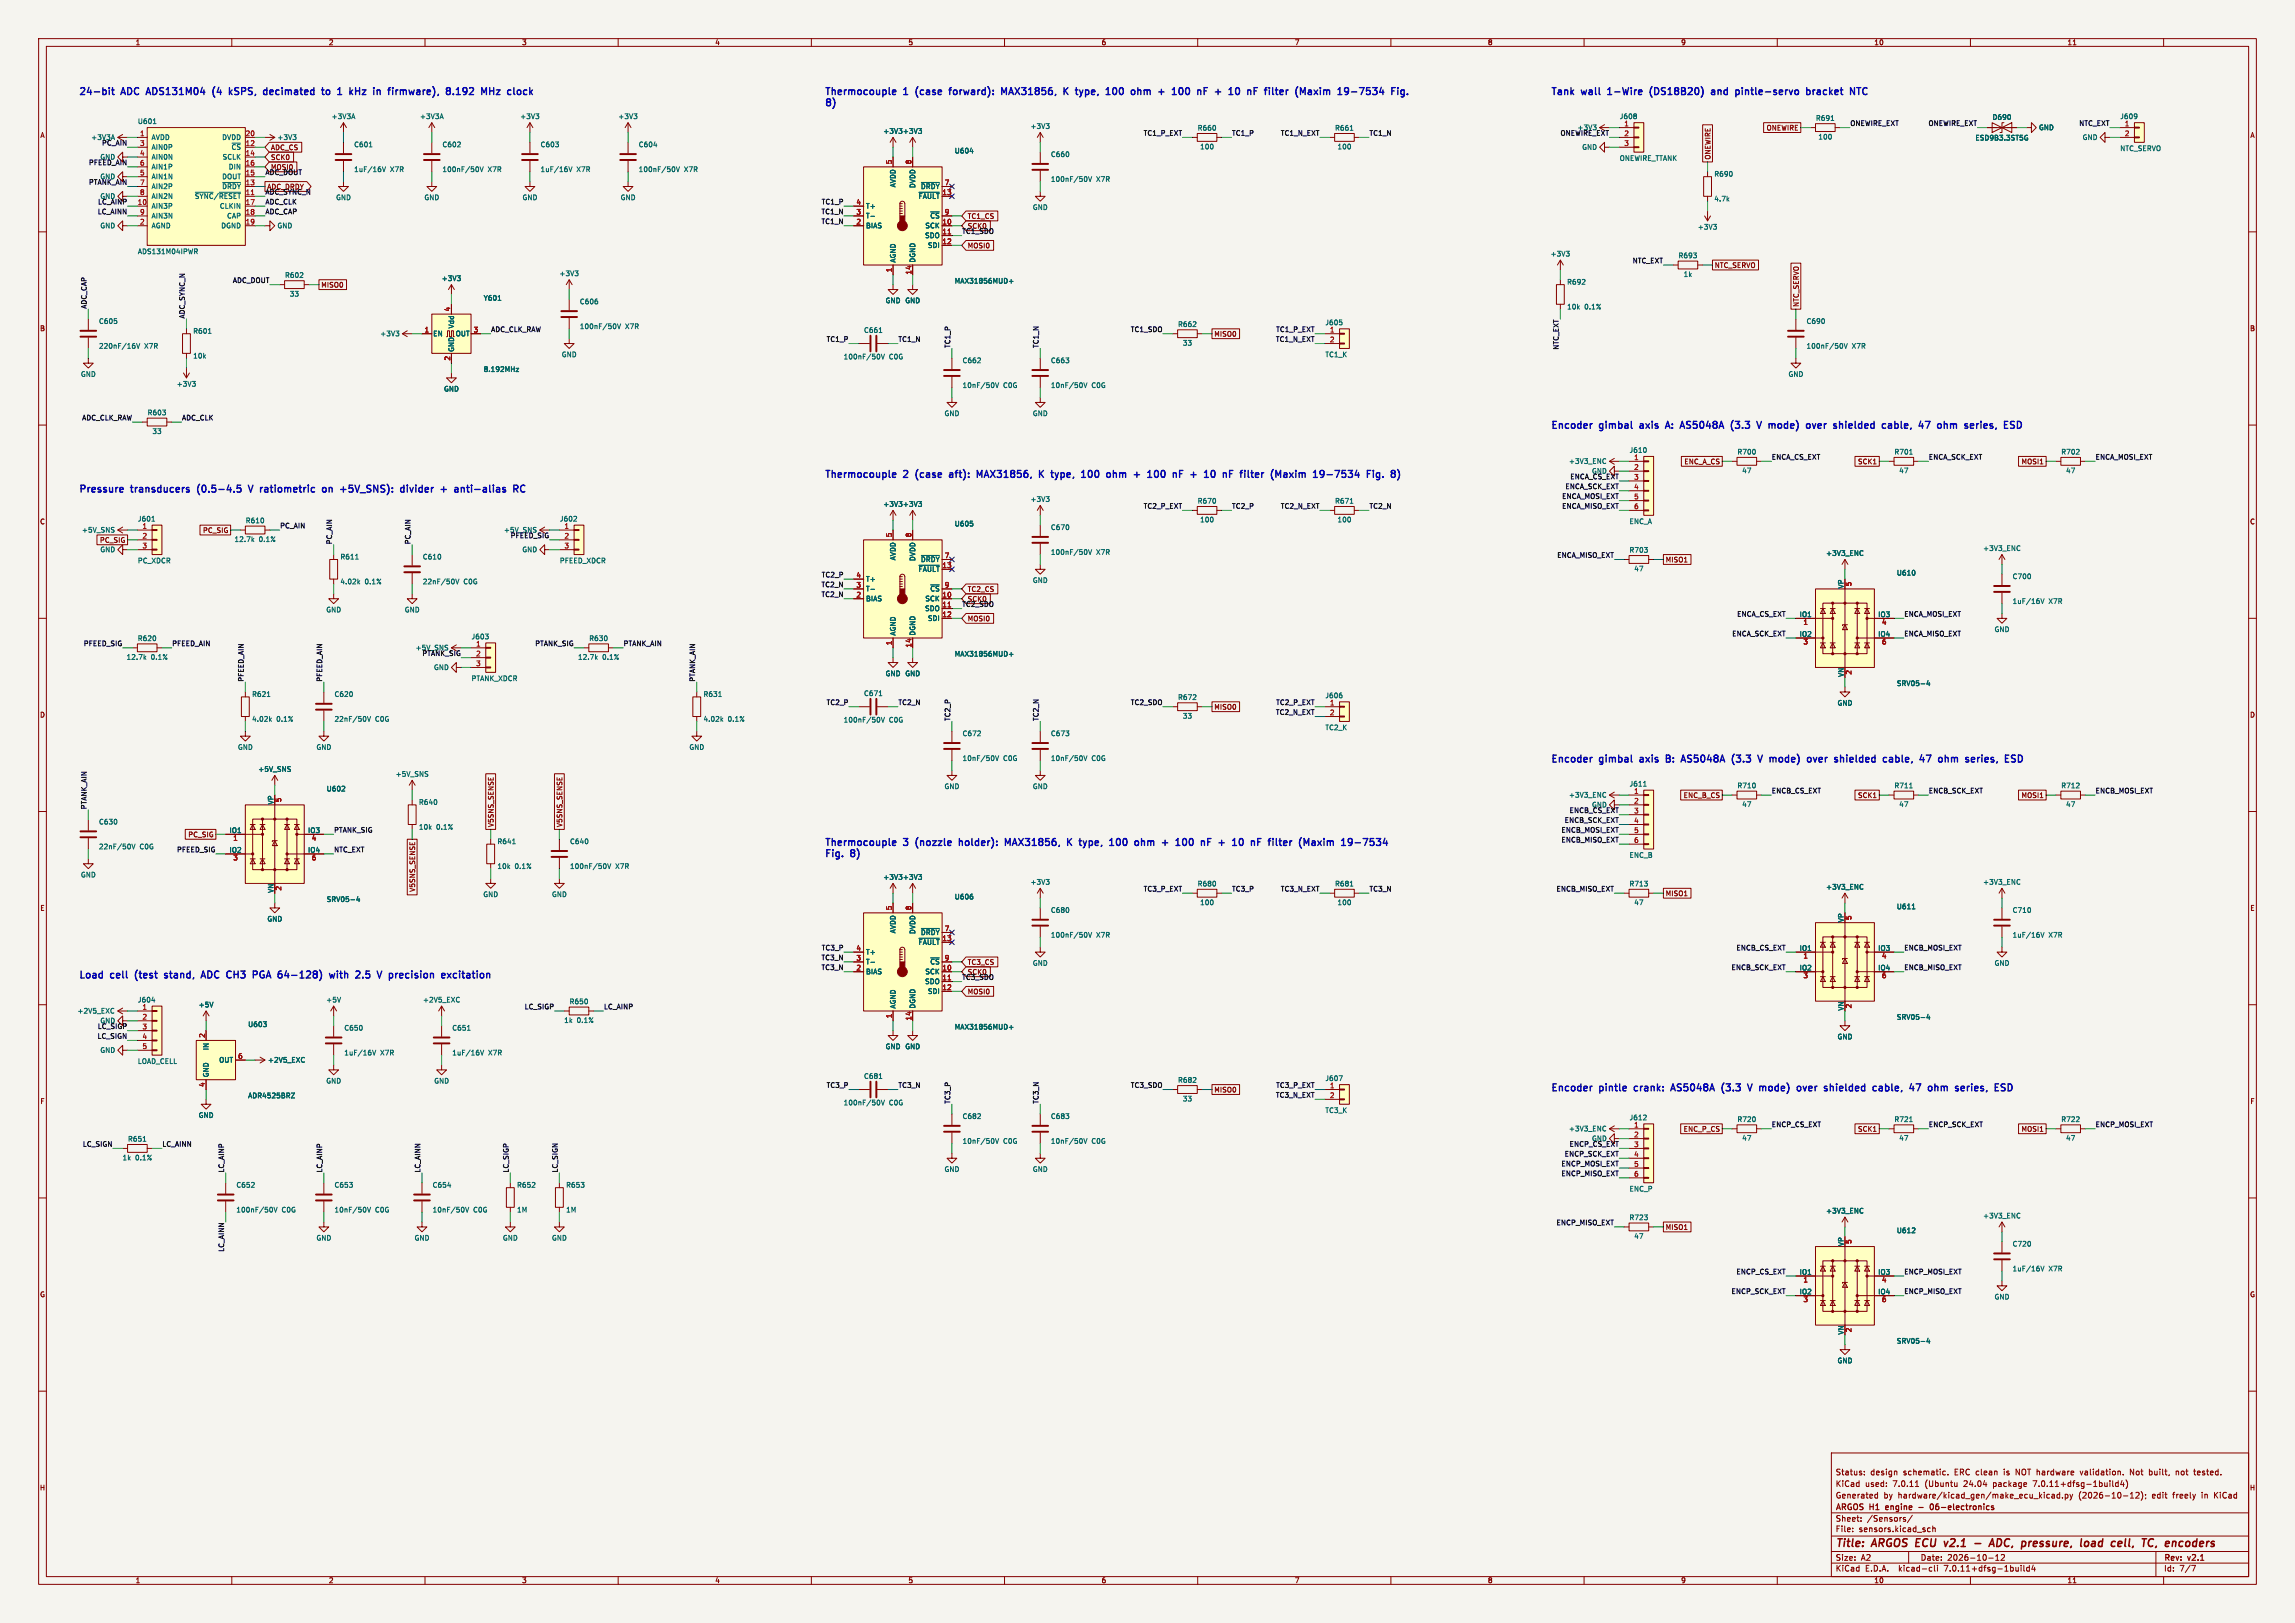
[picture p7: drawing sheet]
<svg xmlns="http://www.w3.org/2000/svg" width="594mm" height="420mm" viewBox="0 0 594 420" stroke-linecap="round" stroke-linejoin="round" font-family="sans-serif">
<defs><g id="words">
<g font-size="2.8" fill="#840000">
<text x="475" y="400.9">Title:</text>
<text x="484.7" y="400.9">ARGOS ECU</text>
<text x="504.9" y="400.9">v2.1</text>
<text x="518.3" y="400.9">ADC,</text>
<text x="527.3" y="400.9">pressure,</text>
<text x="543.4" y="400.9">load</text>
<text x="552.2" y="400.9">cell,</text>
<text x="561" y="400.9">TC,</text>
<text x="567.8" y="400.9">encoders</text>
</g>
<g font-size="2.5" fill="#0000c2">
<text x="20.3" y="25.5">24-bit</text>
<text x="31.6" y="25.5">ADC</text>
<text x="38.8" y="25.5">ADS131M04</text>
<text x="56.6" y="25.5">(4</text>
<text x="61.6" y="25.5">kSPS,</text>
<text x="71.2" y="25.5">decimated</text>
<text x="87.1" y="25.5">to</text>
<text x="91.9" y="25.5">1</text>
<text x="95.7" y="25.5">kHz</text>
<text x="102.6" y="25.5">in</text>
<text x="107.1" y="25.5">firmware),</text>
<text x="122.9" y="25.5">8.192</text>
<text x="132.7" y="25.5">MHz</text>
<text x="213.4" y="25.5">Thermocouple</text>
<text x="213.4" y="28.4">8)</text>
<text x="234.1" y="25.5">1</text>
<text x="237.9" y="25.5">(case</text>
<text x="247.3" y="25.5">forward):</text>
<text x="261.5" y="25.5">MAX31856,</text>
<text x="278.3" y="25.5">K</text>
<text x="282.2" y="25.5">type,</text>
<text x="290.7" y="25.5">100</text>
<text x="298" y="25.5">ohm</text>
<text x="305.7" y="25.5">+</text>
<text x="310" y="25.5">100</text>
<text x="317.3" y="25.5">nF</text>
<text x="322.5" y="25.5">+</text>
<text x="326.9" y="25.5">10</text>
<text x="332.4" y="25.5">nF</text>
<text x="337.6" y="25.5">filter</text>
<text x="346.3" y="25.5">(Maxim</text>
<text x="357.9" y="25.5">19-7534</text>
<text x="401.3" y="25.5">Tank</text>
<text x="409.5" y="25.5">wall</text>
<text x="417" y="25.5">1-Wire</text>
<text x="428.6" y="25.5">(DS18B20)</text>
<text x="445.3" y="25.5">and</text>
<text x="452.2" y="25.5">pintle-servo</text>
<text x="471.3" y="25.5">bracket</text>
<text x="483.3" y="25.5">NTC</text>
<text x="401.3" y="111.8">Encoder</text>
<text x="414.1" y="111.8">gimbal</text>
<text x="425.3" y="111.8">axis</text>
<text x="432.8" y="111.8">A:</text>
<text x="437.3" y="111.8">AS5048A</text>
<text x="451" y="111.8">(3.3</text>
<text x="458.6" y="111.8">V</text>
<text x="462.2" y="111.8">mode)</text>
<text x="472.7" y="111.8">over</text>
<text x="480.5" y="111.8">shielded</text>
<text x="493.8" y="111.8">cable,</text>
<text x="504" y="111.8">47</text>
<text x="509.6" y="111.8">ohm</text>
<text x="517.3" y="111.8">series,</text>
<text x="213.4" y="124.5">Thermocouple</text>
<text x="234.1" y="124.5">2</text>
<text x="237.9" y="124.5">(case</text>
<text x="247.3" y="124.5">aft):</text>
<text x="255.2" y="124.5">MAX31856,</text>
<text x="272" y="124.5">K</text>
<text x="275.9" y="124.5">type,</text>
<text x="284.4" y="124.5">100</text>
<text x="291.6" y="124.5">ohm</text>
<text x="299.4" y="124.5">+</text>
<text x="303.7" y="124.5">100</text>
<text x="310.9" y="124.5">nF</text>
<text x="316.2" y="124.5">+</text>
<text x="320.5" y="124.5">10</text>
<text x="326" y="124.5">nF</text>
<text x="331.3" y="124.5">filter</text>
<text x="339.9" y="124.5">(Maxim</text>
<text x="351.6" y="124.5">19-7534</text>
<text x="20.3" y="128.4">Pressure</text>
<text x="34.1" y="128.4">transducers</text>
<text x="51.9" y="128.4">(0.5-4.5</text>
<text x="66" y="128.4">V</text>
<text x="69.7" y="128.4">ratiometric</text>
<text x="86.5" y="128.4">on</text>
<text x="91.8" y="128.4">+5V_SNS):</text>
<text x="108.2" y="128.4">divider</text>
<text x="119.3" y="128.4">+</text>
<text x="123.6" y="128.4">anti-alias</text>
<text x="401.3" y="198.2">Encoder</text>
<text x="414.1" y="198.2">gimbal</text>
<text x="425.3" y="198.2">axis</text>
<text x="432.8" y="198.2">B:</text>
<text x="437.5" y="198.2">AS5048A</text>
<text x="451.3" y="198.2">(3.3</text>
<text x="458.9" y="198.2">V</text>
<text x="462.5" y="198.2">mode)</text>
<text x="473" y="198.2">over</text>
<text x="480.7" y="198.2">shielded</text>
<text x="494.1" y="198.2">cable,</text>
<text x="504.3" y="198.2">47</text>
<text x="509.8" y="198.2">ohm</text>
<text x="517.6" y="198.2">series,</text>
<text x="213.4" y="219.8">Thermocouple</text>
<text x="234.1" y="219.8">3</text>
<text x="237.9" y="219.8">(nozzle</text>
<text x="249.8" y="219.8">holder):</text>
<text x="262.4" y="219.8">MAX31856,</text>
<text x="279.3" y="219.8">K</text>
<text x="283.2" y="219.8">type,</text>
<text x="291.7" y="219.8">100</text>
<text x="298.9" y="219.8">ohm</text>
<text x="306.7" y="219.8">+</text>
<text x="311" y="219.8">100</text>
<text x="318.2" y="219.8">nF</text>
<text x="323.5" y="219.8">+</text>
<text x="327.8" y="219.8">10</text>
<text x="333.3" y="219.8">nF</text>
<text x="338.6" y="219.8">filter</text>
<text x="347.2" y="219.8">(Maxim</text>
<text x="213.4" y="222.7">Fig.</text>
<text x="220.3" y="222.7">8)</text>
<text x="20.3" y="254.1">Load</text>
<text x="28.8" y="254.1">cell</text>
<text x="35.8" y="254.1">(test</text>
<text x="44.2" y="254.1">stand,</text>
<text x="54.5" y="254.1">ADC</text>
<text x="61.7" y="254.1">CH3</text>
<text x="69.2" y="254.1">PGA</text>
<text x="76.4" y="254.1">64-128)</text>
<text x="90.5" y="254.1">with</text>
<text x="98" y="254.1">2.5</text>
<text x="104.4" y="254.1">V</text>
<text x="108" y="254.1">precision</text>
<text x="122.4" y="254.1">excitation</text>
<text x="401.3" y="283.3">Encoder</text>
<text x="414.1" y="283.3">pintle</text>
<text x="423.8" y="283.3">crank:</text>
<text x="434.2" y="283.3">AS5048A</text>
<text x="447.9" y="283.3">(3.3</text>
<text x="455.5" y="283.3">V</text>
<text x="459.1" y="283.3">mode)</text>
<text x="469.6" y="283.3">over</text>
<text x="477.4" y="283.3">shielded</text>
<text x="490.7" y="283.3">cable,</text>
<text x="500.9" y="283.3">47</text>
<text x="506.4" y="283.3">ohm</text>
<text x="514.2" y="283.3">series,</text>
</g>
<g font-size="2.1" fill="#840000">
<text x="475" y="382">Status:</text>
<text x="484.1" y="382">design</text>
<text x="492.7" y="382">schematic.</text>
<text x="506" y="382">ERC clean</text>
<text x="519.1" y="382">is</text>
<text x="522.3" y="382">NOT hardware</text>
<text x="539.3" y="382">validation.</text>
<text x="552.3" y="382">Not</text>
<text x="557.4" y="382">built,</text>
<text x="564.5" y="382">not</text>
<text x="569.4" y="382">tested.</text>
<text x="475" y="388">Generated</text>
<text x="475" y="385">KiCad</text>
<text x="482.7" y="385">used:</text>
<text x="487.5" y="388">by</text>
<text x="490" y="385">7.0.11</text>
<text x="491.3" y="388">hardware/kicad_gen/make_ecu_kicad.py</text>
<text x="498.4" y="385">(Ubuntu</text>
<text x="508.6" y="385">24.04</text>
<text x="516.3" y="385">package</text>
<text x="526.8" y="385">7.0.11+dfsg-1build4)</text>
<text x="538.2" y="388">(2026-10-12);</text>
<text x="557.3" y="388">edit</text>
<text x="562.9" y="388">freely</text>
<text x="570.4" y="388">in</text>
<text x="573.8" y="388">KiCad</text>
<text x="475" y="394">Sheet:</text>
<text x="475" y="391.2">ARGOS H1</text>
<text x="483.2" y="394">/Sensors/</text>
<text x="488.8" y="391.2">engine</text>
<text x="501.5" y="391.2">06-electronics</text>
<text x="475" y="396.7">File:</text>
<text x="481.1" y="396.7">sensors.kicad_sch</text>
<text x="475" y="406.9">KiCad</text>
<text x="475" y="404.1">Size:</text>
<text x="481.7" y="404.1">A2</text>
<text x="482.7" y="406.9">E.D.A.</text>
<text x="491.6" y="406.9">kicad-cli</text>
<text x="497" y="404.1">Date:</text>
<text x="503.5" y="406.9">7.0.11+dfsg-1build4</text>
<text x="504" y="404.1">2026-10-12</text>
<text x="560" y="404.3">Rev:</text>
<text x="560" y="406.9">Id:</text>
<text x="564.1" y="406.9">7/7</text>
<text x="566.4" y="404.3">v2.1</text>
</g>
<g font-size="1.8" fill="#840000">
<text x="35" y="11.9">1</text>
<text x="85" y="11.9">2</text>
<text x="135" y="11.9">3</text>
<text x="185" y="11.9">4</text>
<text x="235" y="11.9">5</text>
<text x="285" y="11.9">6</text>
<text x="335" y="11.9">7</text>
<text x="385" y="11.9">8</text>
<text x="435" y="11.9">9</text>
<text x="485" y="11.9">10</text>
<text x="535" y="11.9">11</text>
<text x="10.3" y="35.9">A</text>
<text x="457.1" y="34">ONEWIRE</text>
<text x="582.3" y="35.9">A</text>
<text x="70" y="39.1">ADC_CS</text>
<text x="70" y="41.6">SCK0</text>
<text x="442.9" y="41.4" transform="rotate(-90 442.9 41.4)">ONEWIRE</text>
<text x="250.3" y="56.8">TC1_CS</text>
<text x="250.3" y="64.5">MOSI0</text>
<text x="443.7" y="69.5">NTC_SERVO</text>
<text x="83" y="74.6">MISO0</text>
<text x="465.8" y="79.5" transform="rotate(-90 465.8 79.5)">NTC_SERVO</text>
<text x="10.3" y="85.9">B</text>
<text x="314.2" y="87.3">MISO0</text>
<text x="582.3" y="85.9">B</text>
<text x="435.8" y="120.3">ENC_A_CS</text>
<text x="480.8" y="120.3">SCK1</text>
<text x="523.1" y="120.3">MOSI1</text>
<text x="10.3" y="135.9">C</text>
<text x="582.3" y="135.9">C</text>
<text x="25.7" y="140.7">PC_SIG</text>
<text x="52.4" y="138.1">PC_SIG</text>
<text x="431" y="145.7">MISO1</text>
<text x="250.3" y="153.4">TC2_CS</text>
<text x="250.3" y="161">MOSI0</text>
<text x="10.3" y="185.9">D</text>
<text x="314.2" y="183.8">MISO0</text>
<text x="582.3" y="185.9">D</text>
<text x="435.7" y="206.7">ENC_B_CS</text>
<text x="480.8" y="206.7">SCK1</text>
<text x="523.1" y="206.7">MOSI1</text>
<text x="128" y="214.2" transform="rotate(-90 128 214.2)">V5SNS_SENSE</text>
<text x="145.7" y="214.2" transform="rotate(-90 145.7 214.2)">V5SNS_SENSE</text>
<text x="48.6" y="216.9">PC_SIG</text>
<text x="107.6" y="230.9" transform="rotate(-90 107.6 230.9)">V5SNS_SENSE</text>
<text x="431" y="232.1">MISO1</text>
<text x="10.3" y="235.9">E</text>
<text x="582.3" y="235.9">E</text>
<text x="250.3" y="249.9">TC3_CS</text>
<text x="250.3" y="257.5">MOSI0</text>
<text x="10.3" y="285.9">F</text>
<text x="314.2" y="282.9">MISO0</text>
<text x="582.3" y="285.9">F</text>
<text x="435.7" y="293.1">ENC_P_CS</text>
<text x="480.8" y="293.1">SCK1</text>
<text x="523.1" y="293.1">MOSI1</text>
<text x="431" y="318.5">MISO1</text>
<text x="10.3" y="335.9">G</text>
<text x="582.3" y="335.9">G</text>
<text x="10.2" y="385.9">H</text>
<text x="582.2" y="385.9">H</text>
<text x="35" y="409.9">1</text>
<text x="85" y="409.9">2</text>
<text x="135" y="409.9">3</text>
<text x="185" y="409.9">4</text>
<text x="235" y="409.9">5</text>
<text x="285" y="409.9">6</text>
<text x="335" y="409.9">7</text>
<text x="385" y="409.9">8</text>
<text x="435" y="409.9">9</text>
<text x="485" y="409.9">10</text>
<text x="535" y="409.9">11</text>
</g>
<g font-size="1.8" fill="#006464">
<text x="35.6" y="32.3">U601</text>
<text x="85.7" y="31">+3V3A</text>
<text x="108.6" y="31">+3V3A</text>
<text x="134.5" y="31">+3V3</text>
<text x="159.9" y="31">+3V3</text>
<text x="228.5" y="34.8">+3V3 +3V3</text>
<text x="266.6" y="33.6">+3V3</text>
<text x="309.9" y="34">R660</text>
<text x="345.4" y="34">R661</text>
<text x="419.1" y="31">J608</text>
<text x="469.9" y="31.5">R691</text>
<text x="515.6" y="31.2">D690</text>
<text x="527.6" y="33.9">GND</text>
<text x="548.7" y="31">J609</text>
<text x="39.1" y="36.4">AVDD</text>
<text x="39.1" y="39">AIN0P</text>
<text x="39.1" y="41.5">AIN0N</text>
<text x="57.4" y="36.4">DVDD</text>
<text x="57.5" y="41.5">SCLK</text>
<text x="59.8" y="39">~{CS}</text>
<text x="71.7" y="36.4">+3V3</text>
<text x="91.5" y="38.3">C601</text>
<text x="114.4" y="38.3">C602</text>
<text x="139.8" y="38.3">C603</text>
<text x="165.2" y="38.3">C604</text>
<text x="247" y="39.9">U604</text>
<text x="271.9" y="40.8">C660</text>
<text x="310.5" y="38.8">100</text>
<text x="346.1" y="38.8">100</text>
<text x="409.4" y="39">GND</text>
<text x="419.1" y="41.8">ONEWIRE_TTANK</text>
<text x="470.5" y="36.3">100</text>
<text x="511.2" y="36.6">ESD9B3.3ST5G</text>
<text x="538.9" y="36.4">GND</text>
<text x="548.7" y="39.3">NTC_SERVO</text>
<text x="39.1" y="46.6">AIN1N</text>
<text x="39.1" y="44">AIN1P</text>
<text x="57.4" y="46.6">DOUT</text>
<text x="59.1" y="44">DIN</text>
<text x="91.5" y="44.7">1uF/16V</text>
<text x="101" y="44.7">X7R</text>
<text x="114.4" y="44.7">100nF/50V</text>
<text x="126.3" y="44.7">X7R</text>
<text x="139.8" y="44.7">1uF/16V</text>
<text x="149.3" y="44.7">X7R</text>
<text x="165.2" y="44.7">100nF/50V</text>
<text x="177.1" y="44.7">X7R</text>
<text x="271.9" y="47.3">100nF/50V</text>
<text x="283.8" y="47.3">X7R</text>
<text x="443.6" y="45.9">R690</text>
<text x="39.1" y="49.1">AIN2P</text>
<text x="39.1" y="51.7">AIN2N</text>
<text x="57.4" y="49.1">~{DRDY}</text>
<text x="86.9" y="52">GND</text>
<text x="109.7" y="52">GND</text>
<text x="135.1" y="52">GND</text>
<text x="160.5" y="52">GND</text>
<text x="232" y="48.6" transform="rotate(-90 232 48.6)">AVDD</text>
<text x="237.1" y="48.8" transform="rotate(-90 237.1 48.8)">DVDD</text>
<text x="237.6" y="51.7">~{FAULT}</text>
<text x="238.2" y="49.1">~{DRDY}</text>
<text x="443.6" y="52.3">4.7k</text>
<text x="25.8" y="59.3">GND</text>
<text x="39.1" y="54.2">AIN3P</text>
<text x="39.1" y="59.3">AGND</text>
<text x="39.1" y="56.7">AIN3N</text>
<text x="56.8" y="54.2">CLKIN</text>
<text x="57.1" y="59.3">DGND</text>
<text x="58.7" y="56.7">CAP</text>
<text x="71.7" y="59.3">GND</text>
<text x="224" y="59.3">BIAS</text>
<text x="224" y="56.7">T-</text>
<text x="224" y="54.2">T+</text>
<text x="239.4" y="59.3">SCK</text>
<text x="240.6" y="56.7">~{CS}</text>
<text x="267.2" y="54.5">GND</text>
<text x="439.3" y="59.6">+3V3</text>
<text x="35.6" y="66">ADS131M04IPWR</text>
<text x="239.3" y="61.8">SDO</text>
<text x="240" y="64.4">SDI</text>
<text x="144.7" y="71.7">+3V3</text>
<text x="232" y="68.1" transform="rotate(-90 232 68.1)">AGND</text>
<text x="237.1" y="68.1" transform="rotate(-90 237.1 68.1)">DGND</text>
<text x="401.2" y="66.6">+3V3</text>
<text x="434.3" y="67">R693</text>
<text x="435.7" y="71.9">1k</text>
<text x="73.6" y="72.1">R602</text>
<text x="74.9" y="76.9">33</text>
<text x="114.2" y="72.9">+3V3</text>
<text x="247" y="73.6">MAX31856MUD+</text>
<text x="405.5" y="73.9">R692</text>
<text x="125.1" y="78">Y601</text>
<text x="150" y="78.9">C606</text>
<text x="229.1" y="78.7">GND GND</text>
<text x="405.5" y="80.3">10k</text>
<text x="410.1" y="80.3">0.1%</text>
<text x="25.5" y="84">C605</text>
<text x="49.9" y="86.6">R601</text>
<text x="98.3" y="87.2">+3V3</text>
<text x="112" y="87.2">EN</text>
<text x="117.7" y="85.1" transform="rotate(-90 117.7 85.1)">Vdd</text>
<text x="117.8" y="87.2">OUT</text>
<text x="150" y="85.4">100nF/50V</text>
<text x="161.8" y="85.4">X7R</text>
<text x="223.5" y="86.3">C661</text>
<text x="304.8" y="84.8">R662</text>
<text x="306" y="89.6">33</text>
<text x="342.9" y="84.4">J605</text>
<text x="467.5" y="84">C690</text>
<text x="25.5" y="90.4">220nF/16V</text>
<text x="37.4" y="90.4">X7R</text>
<text x="49.9" y="93">10k</text>
<text x="117.7" y="91.2" transform="rotate(-90 117.7 91.2)">GND</text>
<text x="145.3" y="92.6">GND</text>
<text x="218.2" y="93.2">100nF/50V</text>
<text x="230.1" y="93.2">C0G</text>
<text x="249" y="94.2">C662</text>
<text x="271.9" y="94.2">C663</text>
<text x="342.9" y="92.6">TC1_K</text>
<text x="467.5" y="90.4">100nF/50V</text>
<text x="479.3" y="90.4">X7R</text>
<text x="20.8" y="97.7">GND</text>
<text x="45.6" y="100.3">+3V3</text>
<text x="114.8" y="101.5">GND</text>
<text x="125.1" y="96.4">8.192MHz</text>
<text x="249" y="100.6">10nF/50V</text>
<text x="259.7" y="100.6">C0G</text>
<text x="271.9" y="100.6">10nF/50V</text>
<text x="282.5" y="100.6">C0G</text>
<text x="462.8" y="97.7">GND</text>
<text x="38.1" y="107.7">R603</text>
<text x="244.3" y="107.9">GND</text>
<text x="267.2" y="107.9">GND</text>
<text x="39.3" y="112.5">33</text>
<text x="421.7" y="117.4">J610</text>
<text x="449.6" y="117.8">R700</text>
<text x="490.2" y="117.8">R701</text>
<text x="533.4" y="117.8">R702</text>
<text x="406" y="120.2">+3V3_ENC</text>
<text x="450.8" y="122.7">47</text>
<text x="491.4" y="122.7">47</text>
<text x="534.6" y="122.7">47</text>
<text x="228.5" y="131.3">+3V3 +3V3</text>
<text x="266.6" y="130.1">+3V3</text>
<text x="309.9" y="130.5">R670</text>
<text x="345.4" y="130.5">R671</text>
<text x="35.6" y="135.2">J601</text>
<text x="63.5" y="135.6">R610</text>
<text x="144.8" y="135.2">J602</text>
<text x="247" y="136.4">U605</text>
<text x="271.9" y="137.4">C670</text>
<text x="310.5" y="135.4">100</text>
<text x="346.1" y="135.4">100</text>
<text x="421.7" y="135.8">ENC_A</text>
<text x="21.1" y="138">+5V_SNS</text>
<text x="25.8" y="143.1">GND</text>
<text x="60.6" y="140.4">12.7k</text>
<text x="67" y="140.4">0.1%</text>
<text x="135.1" y="143.1">GND</text>
<text x="271.9" y="143.8">100nF/50V</text>
<text x="283.8" y="143.8">X7R</text>
<text x="421.6" y="143.2">R703</text>
<text x="513.2" y="142.8">+3V3_ENC</text>
<text x="35.6" y="146">PC_XDCR</text>
<text x="88" y="145">R611</text>
<text x="109.3" y="145">C610</text>
<text x="144.8" y="146">PFEED_XDCR</text>
<text x="232" y="145.1" transform="rotate(-90 232 145.1)">AVDD</text>
<text x="237.1" y="145.3" transform="rotate(-90 237.1 145.3)">DVDD</text>
<text x="237.6" y="148.2">~{FAULT}</text>
<text x="238.2" y="145.6">~{DRDY}</text>
<text x="422.9" y="148.1">47</text>
<text x="472.5" y="144">+3V3_ENC</text>
<text x="490.8" y="149.1">U610</text>
<text x="88" y="151.4">4.02k</text>
<text x="94.4" y="151.4">0.1%</text>
<text x="109.3" y="151.4">22nF/50V</text>
<text x="120" y="151.4">C0G</text>
<text x="224" y="155.8">BIAS</text>
<text x="224" y="153.3">T-</text>
<text x="224" y="150.7">T+</text>
<text x="239.4" y="155.8">SCK</text>
<text x="240.6" y="153.3">~{CS}</text>
<text x="267.2" y="151.1">GND</text>
<text x="477.3" y="152.4" transform="rotate(-90 477.3 152.4)">VP</text>
<text x="520.8" y="150.1">C700</text>
<text x="84.3" y="158.7">GND</text>
<text x="104.6" y="158.7">GND</text>
<text x="239.3" y="158.3">SDO</text>
<text x="240" y="160.9">SDI</text>
<text x="465.7" y="159.8">IO1</text>
<text x="486" y="159.8">IO3</text>
<text x="520.8" y="156.5">1uF/16V</text>
<text x="530.3" y="156.5">X7R</text>
<text x="35.5" y="166.1">R620</text>
<text x="121.9" y="165.6">J603</text>
<text x="152.4" y="166.1">R630</text>
<text x="232" y="164.6" transform="rotate(-90 232 164.6)">AGND</text>
<text x="237.1" y="164.6" transform="rotate(-90 237.1 164.6)">DGND</text>
<text x="465.7" y="164.8">IO2</text>
<text x="486" y="164.8">IO4</text>
<text x="516.1" y="163.8">GND</text>
<text x="32.6" y="170.9">12.7k</text>
<text x="39.1" y="170.9">0.1%</text>
<text x="112.2" y="173.6">GND</text>
<text x="149.5" y="170.9">12.7k</text>
<text x="155.9" y="170.9">0.1%</text>
<text x="247" y="170.1">MAX31856MUD+</text>
<text x="121.9" y="176.5">PTANK_XDCR</text>
<text x="229.1" y="175.2">GND GND</text>
<text x="477.3" y="175.3" transform="rotate(-90 477.3 175.3)">VN</text>
<text x="490.8" y="177.7">SRV05-4</text>
<text x="65.1" y="180.5">R621</text>
<text x="86.5" y="180.5">C620</text>
<text x="182" y="180.5">R631</text>
<text x="223.5" y="180.3">C671</text>
<text x="304.8" y="181.3">R672</text>
<text x="342.9" y="180.9">J606</text>
<text x="475.5" y="182.8">GND</text>
<text x="65.1" y="187">4.02k</text>
<text x="71.6" y="187">0.1%</text>
<text x="86.5" y="187">22nF/50V</text>
<text x="97.1" y="187">C0G</text>
<text x="182" y="187">4.02k</text>
<text x="188.4" y="187">0.1%</text>
<text x="218.2" y="187.2">100nF/50V</text>
<text x="230.1" y="187.2">C0G</text>
<text x="249" y="190.7">C672</text>
<text x="271.9" y="190.7">C673</text>
<text x="306" y="186.2">33</text>
<text x="342.9" y="189.2">TC2_K</text>
<text x="61.5" y="194.2">GND</text>
<text x="81.8" y="194.2">GND</text>
<text x="178.3" y="194.2">GND</text>
<text x="249" y="197.1">10nF/50V</text>
<text x="259.7" y="197.1">C0G</text>
<text x="271.9" y="197.1">10nF/50V</text>
<text x="282.5" y="197.1">C0G</text>
<text x="66.7" y="199.9">+5V_SNS</text>
<text x="102.3" y="201.2">+5V_SNS</text>
<text x="421.7" y="203.7">J611</text>
<text x="70.9" y="208.3" transform="rotate(-90 70.9 208.3)">VP</text>
<text x="84.4" y="205">U602</text>
<text x="108.3" y="208.5">R640</text>
<text x="244.3" y="204.4">GND</text>
<text x="267.2" y="204.4">GND</text>
<text x="406" y="206.6">+3V3_ENC</text>
<text x="449.6" y="204.2">R710</text>
<text x="450.8" y="209">47</text>
<text x="490.2" y="204.2">R711</text>
<text x="491.4" y="209">47</text>
<text x="533.4" y="204.2">R712</text>
<text x="534.6" y="209">47</text>
<text x="25.5" y="213.6">C630</text>
<text x="59.3" y="215.6">IO1</text>
<text x="79.6" y="215.6">IO3</text>
<text x="108.3" y="214.9">10k</text>
<text x="112.9" y="214.9">0.1%</text>
<text x="25.5" y="220">22nF/50V</text>
<text x="36.2" y="220">C0G</text>
<text x="59.3" y="220.7">IO2</text>
<text x="79.6" y="220.7">IO4</text>
<text x="128.6" y="218.6">R641</text>
<text x="147.4" y="218.6">C640</text>
<text x="20.8" y="227.3">GND</text>
<text x="128.6" y="225.1">10k</text>
<text x="133.2" y="225.1">0.1%</text>
<text x="147.4" y="225.1">100nF/50V</text>
<text x="159.3" y="225.1">X7R</text>
<text x="228.5" y="227.9">+3V3 +3V3</text>
<text x="421.7" y="222.2">ENC_B</text>
<text x="70.9" y="231.2" transform="rotate(-90 70.9 231.2)">VN</text>
<text x="84.4" y="233.6">SRV05-4</text>
<text x="125" y="232.3">GND</text>
<text x="142.7" y="232.3">GND</text>
<text x="247" y="232.9">U606</text>
<text x="266.6" y="229.1">+3V3</text>
<text x="309.9" y="229.6">R680</text>
<text x="345.4" y="229.6">R681</text>
<text x="421.6" y="229.6">R713</text>
<text x="472.5" y="230.4">+3V3_ENC</text>
<text x="513.2" y="229.1">+3V3_ENC</text>
<text x="69.1" y="238.7">GND</text>
<text x="271.9" y="236.4">C680</text>
<text x="310.5" y="234.4">100</text>
<text x="346.1" y="234.4">100</text>
<text x="422.9" y="234.4">47</text>
<text x="477.3" y="238.8" transform="rotate(-90 477.3 238.8)">VP</text>
<text x="490.8" y="235.5">U611</text>
<text x="520.8" y="236.4">C710</text>
<text x="232" y="241.6" transform="rotate(-90 232 241.6)">AVDD</text>
<text x="237.1" y="241.8" transform="rotate(-90 237.1 241.8)">DVDD</text>
<text x="237.6" y="244.7">~{FAULT}</text>
<text x="238.2" y="242.2">~{DRDY}</text>
<text x="271.9" y="242.8">100nF/50V</text>
<text x="283.8" y="242.8">X7R</text>
<text x="520.8" y="242.8">1uF/16V</text>
<text x="530.3" y="242.8">X7R</text>
<text x="224" y="249.8">T-</text>
<text x="224" y="247.2">T+</text>
<text x="240.6" y="249.8">~{CS}</text>
<text x="267.2" y="250.1">GND</text>
<text x="465.7" y="246.1">IO1</text>
<text x="465.7" y="251.2">IO2</text>
<text x="486" y="246.1">IO3</text>
<text x="486" y="251.2">IO4</text>
<text x="516.1" y="250.1">GND</text>
<text x="224" y="252.3">BIAS</text>
<text x="239.3" y="254.9">SDO</text>
<text x="239.4" y="252.3">SCK</text>
<text x="240" y="257.4">SDI</text>
<text x="19.9" y="262.5">+2V5_EXC</text>
<text x="35.6" y="259.6">J604</text>
<text x="51.3" y="260.9">+5V</text>
<text x="84.3" y="259.6">+5V</text>
<text x="109.4" y="259.6">+2V5_EXC</text>
<text x="147.3" y="260.1">R650</text>
<text x="232" y="261.1" transform="rotate(-90 232 261.1)">AGND</text>
<text x="237.1" y="261.1" transform="rotate(-90 237.1 261.1)">DGND</text>
<text x="477.3" y="261.7" transform="rotate(-90 477.3 261.7)">VN</text>
<text x="64.1" y="266">U603</text>
<text x="89" y="266.9">C650</text>
<text x="116.9" y="266.9">C651</text>
<text x="145.9" y="264.9">1k</text>
<text x="149.3" y="264.9">0.1%</text>
<text x="247" y="266.6">MAX31856MUD+</text>
<text x="475.5" y="269.2">GND</text>
<text x="490.8" y="264.1">SRV05-4</text>
<text x="25.8" y="272.6">GND</text>
<text x="35.6" y="275.5">LOAD_CELL</text>
<text x="54.2" y="271.9" transform="rotate(-90 54.2 271.9)">IN</text>
<text x="56.6" y="275.2">OUT</text>
<text x="69.2" y="275.2">+2V5_EXC</text>
<text x="89" y="273.3">1uF/16V</text>
<text x="98.5" y="273.3">X7R</text>
<text x="116.9" y="273.3">1uF/16V</text>
<text x="126.4" y="273.3">X7R</text>
<text x="229.1" y="271.7">GND GND</text>
<text x="54.2" y="278.9" transform="rotate(-90 54.2 278.9)">GND</text>
<text x="84.3" y="280.6">GND</text>
<text x="112.3" y="280.6">GND</text>
<text x="223.5" y="279.4">C681</text>
<text x="304.8" y="280.4">R682</text>
<text x="342.9" y="279.9">J607</text>
<text x="64.1" y="284.4">ADR4525BRZ</text>
<text x="218.2" y="286.2">100nF/50V</text>
<text x="230.1" y="286.2">C0G</text>
<text x="306" y="285.2">33</text>
<text x="51.3" y="289.5">GND</text>
<text x="249" y="289.8">C682</text>
<text x="271.9" y="289.8">C683</text>
<text x="342.9" y="288.2">TC3_K</text>
<text x="406" y="293">+3V3_ENC</text>
<text x="421.7" y="290.1">J612</text>
<text x="449.6" y="290.5">R720</text>
<text x="490.2" y="290.5">R721</text>
<text x="533.4" y="290.5">R722</text>
<text x="33" y="295.6">R651</text>
<text x="249" y="296.2">10nF/50V</text>
<text x="259.7" y="296.2">C0G</text>
<text x="271.9" y="296.2">10nF/50V</text>
<text x="282.5" y="296.2">C0G</text>
<text x="450.8" y="295.4">47</text>
<text x="491.4" y="295.4">47</text>
<text x="534.6" y="295.4">47</text>
<text x="31.6" y="300.5">1k</text>
<text x="35" y="300.5">0.1%</text>
<text x="244.3" y="303.5">GND</text>
<text x="267.2" y="303.5">GND</text>
<text x="61.1" y="307.5">C652</text>
<text x="86.5" y="307.5">C653</text>
<text x="111.9" y="307.5">C654</text>
<text x="133.7" y="307.5">R652</text>
<text x="146.4" y="307.5">R653</text>
<text x="421.7" y="308.5">ENC_P</text>
<text x="61.1" y="314">100nF/50V</text>
<text x="72.9" y="314">C0G</text>
<text x="86.5" y="314">10nF/50V</text>
<text x="97.1" y="314">C0G</text>
<text x="111.9" y="314">10nF/50V</text>
<text x="122.5" y="314">C0G</text>
<text x="133.7" y="314">1M</text>
<text x="146.4" y="314">1M</text>
<text x="421.6" y="315.9">R723</text>
<text x="472.5" y="314.2">+3V3_ENC</text>
<text x="513.2" y="315.5">+3V3_ENC</text>
<text x="81.8" y="321.2">GND</text>
<text x="107.2" y="321.2">GND</text>
<text x="130" y="321.2">GND</text>
<text x="142.7" y="321.2">GND</text>
<text x="422.9" y="320.8">47</text>
<text x="477.3" y="322.6" transform="rotate(-90 477.3 322.6)">VP</text>
<text x="490.8" y="319.3">U612</text>
<text x="520.8" y="322.8">C720</text>
<text x="465.7" y="329.9">IO1</text>
<text x="486" y="329.9">IO3</text>
<text x="520.8" y="329.2">1uF/16V</text>
<text x="530.3" y="329.2">X7R</text>
<text x="465.7" y="335">IO2</text>
<text x="486" y="335">IO4</text>
<text x="516.1" y="336.5">GND</text>
<text x="477.3" y="345.5" transform="rotate(-90 477.3 345.5)">VN</text>
<text x="490.8" y="347.9">SRV05-4</text>
<text x="475.5" y="353">GND</text>
</g>
<g font-size="1.8" fill="#a90000">
<text x="36.1" y="35.3">1</text>
<text x="63.5" y="35.3">20</text>
<text x="420.3" y="32.8">1</text>
<text x="420.3" y="35.3">2</text>
<text x="549.8" y="32.8">1</text>
<text x="549.8" y="35.3">2</text>
<text x="36.1" y="37.8">3</text>
<text x="36.1" y="40.4">4</text>
<text x="63.5" y="37.8">12</text>
<text x="63.5" y="40.4">14</text>
<text x="420.3" y="37.8">3</text>
<text x="36.1" y="45.5">5</text>
<text x="36.1" y="42.9">6</text>
<text x="63.5" y="45.5">15</text>
<text x="63.5" y="42.9">16</text>
<text x="230.9" y="42.6" transform="rotate(-90 230.9 42.6)">5</text>
<text x="236" y="42.6" transform="rotate(-90 236 42.6)">8</text>
<text x="35.5" y="53.1">10</text>
<text x="36.1" y="48">7</text>
<text x="36.1" y="50.5">8</text>
<text x="50.3" y="51.7">~{SYNC}/~{RESET}</text>
<text x="63.5" y="50.5">11</text>
<text x="63.5" y="48">13</text>
<text x="63.5" y="53.1">17</text>
<text x="221.5" y="53.1">4</text>
<text x="243.8" y="50.5">13</text>
<text x="244.4" y="48">7</text>
<text x="36.1" y="58.2">2</text>
<text x="36.1" y="55.6">9</text>
<text x="63.5" y="55.6">18</text>
<text x="63.5" y="58.2">19</text>
<text x="221.5" y="58.2">2</text>
<text x="221.5" y="55.6">3</text>
<text x="243.8" y="58.2">10</text>
<text x="244.4" y="55.6">9</text>
<text x="243.8" y="60.7">11</text>
<text x="243.8" y="63.2">12</text>
<text x="230.9" y="70.6" transform="rotate(-90 230.9 70.6)">1</text>
<text x="236" y="71.2" transform="rotate(-90 236 71.2)">14</text>
<text x="116.6" y="80.7" transform="rotate(-90 116.6 80.7)">4</text>
<text x="109.8" y="86.1">1</text>
<text x="122.5" y="86.1">3</text>
<text x="344.1" y="86.1">1</text>
<text x="344.1" y="88.6">2</text>
<text x="116.6" y="93.4" transform="rotate(-90 116.6 93.4)">2</text>
<text x="422.8" y="119.1">1</text>
<text x="422.8" y="121.7">2</text>
<text x="422.8" y="124.2">3</text>
<text x="422.8" y="126.7">4</text>
<text x="422.8" y="129.3">5</text>
<text x="422.8" y="131.8">6</text>
<text x="36.8" y="136.9">1</text>
<text x="146" y="136.9">1</text>
<text x="36.8" y="139.4">2</text>
<text x="36.8" y="142">3</text>
<text x="146" y="139.4">2</text>
<text x="146" y="142">3</text>
<text x="230.9" y="139.1" transform="rotate(-90 230.9 139.1)">5</text>
<text x="236" y="139.1" transform="rotate(-90 236 139.1)">8</text>
<text x="221.5" y="149.6">4</text>
<text x="243.8" y="147.1">13</text>
<text x="244.4" y="144.5">7</text>
<text x="221.5" y="154.7">2</text>
<text x="221.5" y="152.1">3</text>
<text x="243.8" y="154.7">10</text>
<text x="244.4" y="152.1">9</text>
<text x="479.5" y="151.8" transform="rotate(-90 479.5 151.8)">5</text>
<text x="243.8" y="157.2">11</text>
<text x="243.8" y="159.8">12</text>
<text x="123.1" y="167.4">1</text>
<text x="230.9" y="167.1" transform="rotate(-90 230.9 167.1)">1</text>
<text x="236" y="167.7" transform="rotate(-90 236 167.7)">14</text>
<text x="466.7" y="162">1</text>
<text x="466.7" y="167.1">3</text>
<text x="487" y="162">4</text>
<text x="487" y="167.1">6</text>
<text x="123.1" y="169.9">2</text>
<text x="123.1" y="172.5">3</text>
<text x="479.5" y="174.7" transform="rotate(-90 479.5 174.7)">2</text>
<text x="344.1" y="182.6">1</text>
<text x="344.1" y="185.2">2</text>
<text x="73.1" y="207.7" transform="rotate(-90 73.1 207.7)">5</text>
<text x="422.8" y="205.5">1</text>
<text x="422.8" y="208">2</text>
<text x="422.8" y="210.6">3</text>
<text x="422.8" y="213.1">4</text>
<text x="422.8" y="215.6">5</text>
<text x="60.3" y="217.9">1</text>
<text x="80.6" y="217.9">4</text>
<text x="422.8" y="218.2">6</text>
<text x="60.3" y="223">3</text>
<text x="80.6" y="223">6</text>
<text x="73.1" y="230.6" transform="rotate(-90 73.1 230.6)">2</text>
<text x="230.9" y="235.7" transform="rotate(-90 230.9 235.7)">5</text>
<text x="236" y="235.7" transform="rotate(-90 236 235.7)">8</text>
<text x="479.5" y="238.2" transform="rotate(-90 479.5 238.2)">5</text>
<text x="243.8" y="243.6">13</text>
<text x="244.4" y="241">7</text>
<text x="221.5" y="251.2">2</text>
<text x="221.5" y="248.7">3</text>
<text x="221.5" y="246.1">4</text>
<text x="243.8" y="251.2">10</text>
<text x="244.4" y="248.7">9</text>
<text x="466.7" y="248.4">1</text>
<text x="487" y="248.4">4</text>
<text x="243.8" y="253.7">11</text>
<text x="243.8" y="256.3">12</text>
<text x="466.7" y="253.4">3</text>
<text x="487" y="253.4">6</text>
<text x="36.8" y="261.4">1</text>
<text x="36.8" y="263.9">2</text>
<text x="230.9" y="263.6" transform="rotate(-90 230.9 263.6)">1</text>
<text x="479.5" y="261.1" transform="rotate(-90 479.5 261.1)">2</text>
<text x="36.8" y="266.4">3</text>
<text x="36.8" y="269">4</text>
<text x="53.1" y="268.7" transform="rotate(-90 53.1 268.7)">2</text>
<text x="236" y="264.2" transform="rotate(-90 236 264.2)">14</text>
<text x="36.8" y="271.5">5</text>
<text x="61.5" y="274.1">6</text>
<text x="53.1" y="281.4" transform="rotate(-90 53.1 281.4)">4</text>
<text x="344.1" y="281.7">1</text>
<text x="344.1" y="284.2">2</text>
<text x="422.8" y="291.8">1</text>
<text x="422.8" y="294.4">2</text>
<text x="422.8" y="296.9">3</text>
<text x="422.8" y="299.5">4</text>
<text x="422.8" y="302">5</text>
<text x="422.8" y="304.5">6</text>
<text x="479.5" y="322" transform="rotate(-90 479.5 322)">5</text>
<text x="466.7" y="332.2">1</text>
<text x="487" y="332.2">4</text>
<text x="466.7" y="337.3">3</text>
<text x="487" y="337.3">6</text>
<text x="479.5" y="344.9" transform="rotate(-90 479.5 344.9)">2</text>
</g>
<g font-size="1.8" fill="#0f0f0f">
<text x="295.9" y="35.2">TC1_P_EXT</text>
<text x="318.8" y="35.2">TC1_P</text>
<text x="331.4" y="35.2">TC1_N_EXT</text>
<text x="354.3" y="35.2">TC1_N</text>
<text x="403.8" y="35.2">ONEWIRE_EXT</text>
<text x="408.2" y="33.9">+3V3</text>
<text x="478.8" y="32.7">ONEWIRE_EXT</text>
<text x="499" y="32.7">ONEWIRE_EXT</text>
<text x="538" y="32.7">NTC_EXT</text>
<text x="23.5" y="36.4">+3V3A</text>
<text x="25.8" y="41.5">GND</text>
<text x="26.3" y="37.7">PC_AIN</text>
<text x="22.9" y="47.9">PTANK_AIN</text>
<text x="22.9" y="42.8">PFEED_AIN</text>
<text x="25.8" y="46.6">GND</text>
<text x="68.6" y="45.4">ADC_DOUT</text>
<text x="70" y="44.1">MOSI0</text>
<text x="25.3" y="53">LC_AINP</text>
<text x="25.8" y="51.7">GND</text>
<text x="68.6" y="53">ADC_CLK</text>
<text x="68.6" y="50.4">ADC_SYNC_N</text>
<text x="69.1" y="49.2">ADC_DRDY</text>
<text x="212.6" y="53">TC1_P</text>
<text x="25.2" y="55.5">LC_AINN</text>
<text x="68.6" y="55.5">ADC_CAP</text>
<text x="212.5" y="58.1">TC1_N</text>
<text x="212.5" y="55.5">TC1_N</text>
<text x="250.3" y="59.4">SCK0</text>
<text x="248.9" y="60.6">TC1_SDO</text>
<text x="422.5" y="68.2">NTC_EXT</text>
<text x="60.2" y="73.3">ADC_DOUT</text>
<text x="22.5" y="80" transform="rotate(-90 22.5 80)">ADC_CAP</text>
<text x="47.9" y="82.6" transform="rotate(-90 47.9 82.6)">ADC_SYNC_N</text>
<text x="127" y="86">ADC_CLK_RAW</text>
<text x="213.8" y="88.5">TC1_P</text>
<text x="232.4" y="88.5">TC1_N</text>
<text x="292.6" y="86">TC1_SDO</text>
<text x="330.1" y="88.5">TC1_N_EXT</text>
<text x="330.2" y="86">TC1_P_EXT</text>
<text x="246" y="90.2" transform="rotate(-90 246 90.2)">TC1_P</text>
<text x="268.9" y="90.2" transform="rotate(-90 268.9 90.2)">TC1_N</text>
<text x="403.5" y="90.6" transform="rotate(-90 403.5 90.6)">NTC_EXT</text>
<text x="21.1" y="108.9">ADC_CLK_RAW</text>
<text x="47" y="108.9">ADC_CLK</text>
<text x="458.5" y="119">ENCA_CS_EXT</text>
<text x="499.1" y="119">ENCA_SCK_EXT</text>
<text x="542.3" y="119">ENCA_MOSI_EXT</text>
<text x="406.3" y="124.1">ENCA_CS_EXT</text>
<text x="411.9" y="122.8">GND</text>
<text x="295.9" y="131.7">TC2_P_EXT</text>
<text x="318.8" y="131.7">TC2_P</text>
<text x="331.4" y="131.7">TC2_N_EXT</text>
<text x="354.3" y="131.7">TC2_N</text>
<text x="404.2" y="129.2">ENCA_MOSI_EXT</text>
<text x="404.2" y="131.7">ENCA_MISO_EXT</text>
<text x="405" y="126.6">ENCA_SCK_EXT</text>
<text x="72.4" y="136.8">PC_AIN</text>
<text x="86" y="141" transform="rotate(-90 86 141)">PC_AIN</text>
<text x="106.3" y="141" transform="rotate(-90 106.3 141)">PC_AIN</text>
<text x="130.3" y="138">+5V_SNS</text>
<text x="132.1" y="139.3">PFEED_SIG</text>
<text x="212.6" y="149.5">TC2_P</text>
<text x="402.9" y="144.4">ENCA_MISO_EXT</text>
<text x="212.5" y="152">TC2_N</text>
<text x="212.5" y="154.6">TC2_N</text>
<text x="250.3" y="155.9">SCK0</text>
<text x="248.9" y="157.1">TC2_SDO</text>
<text x="449.5" y="159.7">ENCA_CS_EXT</text>
<text x="492.8" y="159.7">ENCA_MOSI_EXT</text>
<text x="21.6" y="167.3">PFEED_SIG</text>
<text x="44.4" y="167.3">PFEED_AIN</text>
<text x="138.4" y="167.3">PTANK_SIG</text>
<text x="161.3" y="167.3">PTANK_AIN</text>
<text x="448.2" y="164.7">ENCA_SCK_EXT</text>
<text x="492.8" y="164.7">ENCA_MISO_EXT</text>
<text x="107.4" y="168.5">+5V_SNS</text>
<text x="109.2" y="169.8">PTANK_SIG</text>
<text x="63.2" y="176.5" transform="rotate(-90 63.2 176.5)">PFEED_AIN</text>
<text x="83.5" y="176.5" transform="rotate(-90 83.5 176.5)">PFEED_AIN</text>
<text x="180" y="176.5" transform="rotate(-90 180 176.5)">PTANK_AIN</text>
<text x="213.8" y="182.5">TC2_P</text>
<text x="232.4" y="182.5">TC2_N</text>
<text x="292.6" y="182.5">TC2_SDO</text>
<text x="330.1" y="185.1">TC2_N_EXT</text>
<text x="330.2" y="182.5">TC2_P_EXT</text>
<text x="246" y="186.7" transform="rotate(-90 246 186.7)">TC2_P</text>
<text x="268.9" y="186.7" transform="rotate(-90 268.9 186.7)">TC2_N</text>
<text x="22.5" y="209.5" transform="rotate(-90 22.5 209.5)">PTANK_AIN</text>
<text x="411.9" y="209.1">GND</text>
<text x="458.5" y="205.4">ENCB_CS_EXT</text>
<text x="499.1" y="205.4">ENCB_SCK_EXT</text>
<text x="542.3" y="205.4">ENCB_MOSI_EXT</text>
<text x="86.4" y="215.6">PTANK_SIG</text>
<text x="404" y="215.6">ENCB_MOSI_EXT</text>
<text x="404.9" y="213">ENCB_SCK_EXT</text>
<text x="406.1" y="210.5">ENCB_CS_EXT</text>
<text x="45.7" y="220.6">PFEED_SIG</text>
<text x="86.4" y="220.6">NTC_EXT</text>
<text x="404" y="218.1">ENCB_MISO_EXT</text>
<text x="295.9" y="230.8">TC3_P_EXT</text>
<text x="318.8" y="230.8">TC3_P</text>
<text x="331.4" y="230.8">TC3_N_EXT</text>
<text x="354.3" y="230.8">TC3_N</text>
<text x="402.8" y="230.8">ENCB_MISO_EXT</text>
<text x="212.5" y="251.1">TC3_N</text>
<text x="212.5" y="248.6">TC3_N</text>
<text x="212.6" y="246">TC3_P</text>
<text x="448" y="251.1">ENCB_SCK_EXT</text>
<text x="449.3" y="246">ENCB_CS_EXT</text>
<text x="492.8" y="246">ENCB_MOSI_EXT</text>
<text x="492.8" y="251.1">ENCB_MISO_EXT</text>
<text x="248.9" y="253.7">TC3_SDO</text>
<text x="250.3" y="252.4">SCK0</text>
<text x="135.7" y="261.3">LC_SIGP</text>
<text x="156.2" y="261.3">LC_AINP</text>
<text x="25.1" y="268.9">LC_SIGN</text>
<text x="25.2" y="266.4">LC_SIGP</text>
<text x="25.8" y="265">GND</text>
<text x="213.8" y="281.6">TC3_P</text>
<text x="232.4" y="281.6">TC3_N</text>
<text x="292.6" y="281.6">TC3_SDO</text>
<text x="330.2" y="281.6">TC3_P_EXT</text>
<text x="246" y="285.8" transform="rotate(-90 246 285.8)">TC3_P</text>
<text x="268.9" y="285.8" transform="rotate(-90 268.9 285.8)">TC3_N</text>
<text x="330.1" y="284.1">TC3_N_EXT</text>
<text x="458.5" y="291.8">ENCP_CS_EXT</text>
<text x="499.1" y="291.8">ENCP_SCK_EXT</text>
<text x="542.3" y="291.8">ENCP_MOSI_EXT</text>
<text x="21.3" y="296.8">LC_SIGN</text>
<text x="41.9" y="296.8">LC_AINN</text>
<text x="404.9" y="299.4">ENCP_SCK_EXT</text>
<text x="406.1" y="296.8">ENCP_CS_EXT</text>
<text x="411.9" y="295.5">GND</text>
<text x="58.1" y="303.5" transform="rotate(-90 58.1 303.5)">LC_AINP</text>
<text x="83.5" y="303.5" transform="rotate(-90 83.5 303.5)">LC_AINP</text>
<text x="108.9" y="303.5" transform="rotate(-90 108.9 303.5)">LC_AINN</text>
<text x="131.7" y="303.5" transform="rotate(-90 131.7 303.5)">LC_SIGP</text>
<text x="144.4" y="303.5" transform="rotate(-90 144.4 303.5)">LC_SIGN</text>
<text x="404" y="301.9">ENCP_MOSI_EXT</text>
<text x="404" y="304.5">ENCP_MISO_EXT</text>
<text x="402.8" y="317.2">ENCP_MISO_EXT</text>
<text x="58.1" y="324.1" transform="rotate(-90 58.1 324.1)">LC_AINN</text>
<text x="449.3" y="329.9">ENCP_CS_EXT</text>
<text x="492.8" y="329.9">ENCP_MOSI_EXT</text>
<text x="448" y="334.9">ENCP_SCK_EXT</text>
<text x="492.8" y="334.9">ENCP_MISO_EXT</text>
</g>
</g></defs>
<path d="M0 0h594v420h-594z" fill="#f5f4ef" stroke="#f5f4ef" stroke-width=".26"/>
<g fill="none" stroke="#840000" stroke-width=".26">
<path d="M10 10h574v400h-574zM12 12h570v396h-570zM60 10v2M110 10v2M160 10v2M210 10v2M260 10v2M310 10v2M360 10v2M410 10v2M460 10v2M510 10v2"/>
<path d="M536.6 11.6h.7M560 10v2M30.5 35.6h2.5M31.7 34.8l-1.2 .8 1.2 .7M35.6 35.6h2.5M35.6 38.1h2.5M38.1 33h25.4v30.5h-25.4zM63.5 35.6h2.5M63.5 38.1h2.5M68.6 35.6h2.5M69.7 36.8h8.4v2.6h-8.4l-1.1-1.3zM69.7 39.4h6.3v2.5h-6.3l-1.1-1.3z"/>
<path d="M69.8 34.8l1.3 .8-1.3 .7M88.1 33l.8-1.2 .8 1.2M88.9 31.8v2.5M88.9 36.8v2.8M111 33l.8-1.2 .7 1.2M111.8 31.8v2.5M111.8 36.8v2.8M136.4 33l.8-1.2 .7 1.2M137.2 31.8v2.5M137.2 36.8v2.8M161.8 33l.8-1.2 .7 1.2M162.6 31.8v2.5"/>
<path d="M162.6 36.8v2.8M230.4 36.8l.7-1.2 .8 1.2M231.1 35.6v2.5M235.5 36.8l.7-1.2 .8 1.2M236.2 35.6v2.5M268.5 35.6l.7-1.3 .8 1.3M269.2 34.3v2.5M269.2 39.4v2.8M308.6 35.6h1.3M309.9 34.5h5.1v2.1h-5.1zM315 35.6h1.2M344.2 35.6h1.2"/>
<path d="M345.4 34.5h5.1v2.1h-5.1zM350.5 35.6h1.3M414 33h2.6M415.3 38.1v-1.3l-1.3 1.3 1.3 1.3v-1.3h1.3M415.3 32.3l-1.3 .7 1.3 .8M419.1 33h3.8M419.1 35.6h3.8M419.1 38.1h3.8M422.9 38h1.3v.2h-1.3zM422.9 35.4h1.3v.3h-1.3zM422.9 32.9h1.3v.2h-1.3zM422.9 31.8h2.5v7.6h-2.5z"/>
<path d="M440.7 32.3h2.5v9.6h-2.5zM456.5 31.8h9.6v2.5h-9.6zM468.6 33h1.3M469.9 32h5.1v2h-5.1zM475 33h1.2M514.3 33h7.7M515.6 31.8l2.6 1.2-2.6 1.3zM518.2 33l2.5-1.2v2.5zM518.7 31.8h-.5v2.5h-.5M524.5 33h1.3v-1.2l1.2 1.2-1.2 1.3v-1.3M544.8 35.6v-1.3l-1.2 1.3 1.2 1.2v-1.2h1.3M548.6 33h3.8"/>
<path d="M548.6 35.6h3.8M552.4 35.4h1.3v.3h-1.3zM552.4 32.9h1.3v.2h-1.3zM552.4 31.8h2.6v5h-2.6zM10 60h2M31.7 45.7v-1.2l-1.2 1.2 1.2 1.3v-1.3h1.3M31.7 50.8v-1.3l-1.2 1.3 1.2 1.3v-1.3h1.3M31.7 40.6v-1.2l-1.2 1.2 1.2 1.3v-1.3h1.3M31.7 58.4v-1.2l-1.2 1.2 1.2 1.3v-1.3h1.3M35.6 53.3h2.5M35.6 58.4h2.5M35.6 50.8h2.5"/>
<path d="M35.6 55.9h2.5M35.6 48.3h2.5M35.6 40.6h2.5M35.6 45.7h2.5M35.6 43.2h2.5M63.5 53.3h2.5M63.5 58.4h2.5M63.5 55.9h2.5M63.5 48.3h2.5M63.5 40.6h2.5M63.5 45.7h2.5M63.5 43.2h2.5"/>
<path d="M68.6 58.4h1.2v-1.2l1.3 1.2-1.3 1.3v-1.3M68.6 47h10.8l1.1 1.3-1.1 1.2h-10.8zM69.7 41.9h7.1v2.6h-7.1l-1.1-1.3zM88.9 47v1.3h1.3l-1.3 1.2-1.3-1.2h1.3M88.9 41.7v2.8M111.8 47v1.3h1.2l-1.2 1.2-1.3-1.2h1.3M111.8 41.7v2.8M137.2 47v1.3h1.2l-1.2 1.2-1.3-1.2h1.3M137.2 41.7v2.8M162.6 47v1.3h1.2l-1.2 1.2-1.3-1.2h1.3M162.6 41.7v2.8M221 53.3h2.5"/>
<path d="M221 58.4h2.5M221 55.9h2.5M223.5 43.2h20.3v25.4h-20.3zM231.1 40.6v2.6M232.9 52.7l.1-.4 .4-.2h.4l.3 .3 .1 3.5M232.9 52.7v3.2M232.9 55.2h.7M232.9 54.6h.7M232.9 54h.7M232.9 53.3h.7M232.9 52.7h.7M236.2 40.6v2.6"/>
<path d="M243.8 58.4h2.6M243.8 50.8h2.6M243.8 55.9h2.6M243.8 48.3h2.6M250 57.2h6.3v2.5h-6.3l-1.1-1.3zM250 54.6h8.3v2.6h-8.3l-1.1-1.3zM269.2 49.5v1.3h1.3l-1.3 1.3-1.2-1.3h1.2M269.2 44.2v2.8M440.9 45.7h2.1v5.1h-2.1zM441.2 55.9l.8 1.3 .7-1.3M442 44.5v1.2M442 50.8v1.3"/>
<path d="M442 54.6v2.6M582 60h2M72.4 73.7h1.3M73.7 72.6h5v2.1h-5zM78.7 73.7h1.3M82.5 72.4h7.2v2.5h-7.2zM116.1 74.9l.7-1.2 .8 1.2M116.8 73.7v2.5M116.8 78.7v2.6M146.6 73.7l.7-1.3 .8 1.3M147.3 72.4v2.5M147.3 77.5v2.8"/>
<path d="M231.1 73.7v1.2h1.3l-1.3 1.3-1.2-1.3h1.2M231.1 68.6v2.5M236.2 73.7v1.2h1.3l-1.3 1.3-1.3-1.3h1.3M236.2 68.6v2.5M243.8 61h2.6M243.8 63.5h2.6M250 62.2h7.2v2.6h-7.2l-1.1-1.3zM402.8 73.7h2.1v5h-2.1zM403.1 68.6l.8-1.3 .7 1.3M403.9 67.3v2.6M403.9 72.4v1.3M403.9 78.7v1.3"/>
<path d="M433.1 68.6h1.2M434.3 67.6h5.1v2h-5.1zM439.4 68.6h1.3M443.2 67.3h11.9v2.6h-11.9zM463.5 68.1h2.6v11.9h-2.6zM22.9 92.7v1.3h1.2l-1.2 1.3-1.3-1.3h1.3M22.9 82.6v2.7M22.9 87.4v2.8M47.2 86.4h2.1v5h-2.1zM47.5 96.5l.8 1.3 .7-1.3M48.3 85.1v1.3M48.3 91.4v1.3"/>
<path d="M48.3 95.3v2.5M104.1 86.4h2.6M105.4 85.6l-1.3 .8 1.3 .7M109.2 86.4h2.6M111.8 81.3h10.1v10.1h-10.1zM115.6 87.1h.2v-1.5h.5v1.5h.5v-1.5h.5v1.5h.3M116.8 96.5v1.3h1.3l-1.3 1.3-1.2-1.3h1.2M116.8 91.4v2.6M121.9 86.4h2.6M147.3 87.6v1.3h1.3l-1.3 1.3-1.3-1.3h1.3M147.3 82.3v2.8M222.2 88.9h2.8"/>
<path d="M227.1 88.9h2.8M246.4 92.7v2.8M246.4 97.5v2.8M269.2 92.7v2.8M269.2 97.5v2.8M303.5 86.4h1.3M304.8 85.3h5.1v2.1h-5.1zM309.9 86.4h1.2M313.7 85.1h7.1v2.5h-7.1zM342.9 86.4h3.8M342.9 88.9h3.8M346.7 88.8h1.3v.2h-1.3z"/>
<path d="M346.7 86.2h1.3v.3h-1.3zM346.7 85.1h2.5v5.1h-2.5zM464.8 92.7v1.3h1.3l-1.3 1.3-1.3-1.3h1.3M464.8 82.6v2.7M464.8 87.4v2.8M10 110h2M36.8 109.2h1.3M38.1 108.2h5.1v2h-5.1zM43.2 109.2h1.2M246.4 102.9v1.2h1.2l-1.2 1.3-1.3-1.3h1.3M269.2 102.9v1.2h1.3l-1.3 1.3-1.2-1.3h1.2M416.6 119.4h2.5"/>
<path d="M417.8 118.6l-1.2 .8 1.2 .7M421.6 119.4h3.8M425.4 119.3h1.3v.2h-1.3zM425.4 118.1h2.6v15.3h-2.6zM435.2 118.1h10.6v2.6h-10.6zM448.3 119.4h1.3M449.6 118.4h5.1v2h-5.1zM454.7 119.4h1.2M480.1 118.1h6.3v2.6h-6.3zM488.9 119.4h1.3M490.2 118.4h5.1v2h-5.1zM495.3 119.4h1.3"/>
<path d="M522.5 118.1h7.1v2.6h-7.1zM532.1 119.4h1.3M533.4 118.4h5.1v2h-5.1zM538.5 119.4h1.2M582 110h2M25.1 138.4h7.9v2.6h-7.9zM30.5 137.2h2.5M31.7 136.4l-1.2 .8 1.2 .7M35.6 137.2h3.8M35.6 139.7h3.8M39.4 139.6h1.2v.2h-1.2zM39.4 137h1.2v.3h-1.2z"/>
<path d="M39.4 135.9h2.5v7.6h-2.5zM51.8 135.9h7.9v2.5h-7.9zM62.2 137.2h1.3M63.5 136.1h5.1v2.1h-5.1zM68.6 137.2h1.2M139.7 137.2h2.5M141 136.4l-1.3 .8 1.3 .7M144.8 137.2h3.8M144.8 139.7h3.8M148.6 139.6h1.3v.2h-1.3zM148.6 137h1.3v.3h-1.3zM148.6 135.9h2.5v7.6h-2.5z"/>
<path d="M223.5 139.7h20.3v25.4h-20.3zM230.4 133.4l.7-1.3 .8 1.3M231.1 132.1v2.5M231.1 137.2v2.5M235.5 133.4l.7-1.3 .8 1.3M236.2 132.1v2.5M236.2 137.2v2.5M268.5 132.1l.7-1.3 .8 1.3M269.2 130.8v2.6M269.2 135.9v2.8M308.6 132.1h1.3M309.9 131.1h5.1v2h-5.1z"/>
<path d="M315 132.1h1.2M344.2 132.1h1.2M345.4 131.1h5.1v2h-5.1zM350.5 132.1h1.3M417.8 121.9v-1.2l-1.2 1.2 1.2 1.3v-1.3h1.3M421.6 121.9h3.8M421.6 124.5h3.8M421.6 127h3.8M421.6 129.5h3.8M421.6 132.1h3.8M425.4 132h1.3v.2h-1.3zM425.4 129.4h1.3v.3h-1.3z"/>
<path d="M425.4 126.9h1.3v.2h-1.3zM425.4 124.3h1.3v.3h-1.3zM425.4 121.8h1.3v.2h-1.3zM10 160h2M31.7 142.2v-1.2l-1.2 1.2 1.2 1.3v-1.3h1.3M35.6 142.2h3.8M39.4 142.1h1.2v.3h-1.2zM85.3 144.8h2.1v5.1h-2.1zM86.4 153.7v1.2h1.2l-1.2 1.3-1.3-1.3h1.3M86.4 143.5v1.3M86.4 149.9v1.2M106.7 153.7v1.2h1.2l-1.2 1.3-1.3-1.3h1.3"/>
<path d="M106.7 143.5v2.8M106.7 148.3v2.8M141 142.2v-1.2l-1.3 1.2 1.3 1.3v-1.3h1.2M144.8 142.2h3.8M148.6 142.1h1.3v.3h-1.3zM221 149.9h2.5M221 154.9h2.5M221 152.4h2.5M232.9 149.2l.1-.3 .4-.3 .4 .1 .3 .3 .1 3.4M232.9 151.8h.7M232.9 151.1h.7M232.9 150.5h.7"/>
<path d="M232.9 149.9h.7M232.9 149.2v3.2M232.9 149.2h.7M243.8 154.9h2.6M243.8 157.5h2.6M243.8 147.3h2.6M243.8 152.4h2.6M243.8 144.8h2.6M250 151.1h8.3v2.6h-8.3l-1.1-1.3zM250 158.8h7.2v2.5h-7.2l-1.1-1.3zM250 153.7h6.3v2.5h-6.3l-1.1-1.3zM269.2 146.1v1.2h1.3l-1.3 1.3-1.2-1.3h1.2"/>
<path d="M269.2 140.7v2.8M420.4 144.8h1.2M421.6 143.8h5.1v2h-5.1zM426.7 144.8h1.3M430.5 143.5h7.2v2.6h-7.2zM469.9 152.4h15.2v20.3h-15.2zM471.2 157.5h1.2M471.8 156.1h11.4v13.1h-11.4zM471.8 157.5l.6 1.3h-1.2zM473.7 157.5h1.3M474.3 157.5l.7 1.3h-1.3zM474.3 156.1v13.1"/>
<path d="M476.8 146.1l.7-1.3 .8 1.3M477.5 144.8v2.5M477.5 152.4v20.3M480.1 157.5h1.2M480.7 157.5l.6 1.3h-1.2zM480.7 156.1v13.1M482.6 157.5h1.3M483.2 157.5l.7 1.3h-1.3zM517.4 144.8l.8-1.3 .7 1.3M518.2 158.8v1.2h1.2l-1.2 1.3-1.3-1.3h1.3M518.2 143.5v2.6M518.2 148.6v2.8"/>
<path d="M518.2 153.4v2.8M582 160h2M34.3 167.6h1.3M35.6 166.6h5v2.1h-5zM40.6 167.6h1.3M63.5 179.1v1.2M83.8 179.1v2.8M116.8 167.6h2.6M118.1 172.7v-1.2l-1.3 1.2 1.3 1.3v-1.3h1.3M118.1 166.9l-1.3 .7 1.3 .8M121.9 167.6h3.8M121.9 170.2h3.8"/>
<path d="M121.9 172.7h3.8M125.7 172.6h1.3v.2h-1.3zM125.7 170.1h1.3v.2h-1.3zM125.7 167.5h1.3v.3h-1.3zM125.7 166.4h2.6v7.6h-2.6zM151.1 167.6h1.3M152.4 166.6h5.1v2.1h-5.1zM157.5 167.6h1.2M180.3 179.1v1.2M231.1 170.2v1.3h1.3l-1.3 1.2-1.2-1.2h1.2M231.1 165.1v2.5M236.2 170.2v1.3h1.3l-1.3 1.2-1.3-1.2h1.3"/>
<path d="M236.2 165.1v2.5M243.8 160h2.6M464.8 160h9.5M464.8 165.1h7M471.2 166.4h1.2M471.8 166.4l.6 1.2h-1.2zM473.7 166.4h1.3M474.3 166.4l.7 1.2h-1.3zM477.5 161.7l.7 1.2h-1.3zM477.5 177.8v1.3h1.3l-1.3 1.2-1.3-1.2h1.3M478.2 161.7h-1.3v.2M480.1 166.4h1.2"/>
<path d="M480.7 166.4l.6 1.2h-1.2zM480.7 165.1h9.5M482.6 166.4h1.3M483.2 166.4l.7 1.2h-1.3zM483.2 160h7M62.5 180.3h2v5.1h-2zM63.5 189.2v1.3h1.3l-1.3 1.3-1.3-1.3h1.3M63.5 185.4v1.3M83.8 189.2v1.3h1.3l-1.3 1.3-1.3-1.3h1.3M83.8 183.9v2.8M179.3 180.3h2.1v5.1h-2.1zM180.3 189.2v1.3h1.3l-1.3 1.3-1.2-1.3h1.2"/>
<path d="M180.3 185.4v1.3M222.2 182.9h2.8M227.1 182.9h2.8M246.4 199.4v1.3h1.2l-1.2 1.2-1.3-1.2h1.3M246.4 189.2v2.8M246.4 194.1v2.8M269.2 199.4v1.3h1.3l-1.3 1.2-1.2-1.2h1.2M269.2 189.2v2.8M269.2 194.1v2.8M303.5 182.9h1.3M304.8 181.9h5.1v2h-5.1zM309.9 182.9h1.2"/>
<path d="M313.7 181.6h7.1v2.6h-7.1zM342.9 182.9h3.8M342.9 185.4h3.8M346.7 185.3h1.3v.2h-1.3zM346.7 182.8h1.3v.2h-1.3zM346.7 181.6h2.5v5.1h-2.5zM10 210h2M22.9 212.1v2.8M22.9 216.9v2.8M48 214.6h7.9v2.6h-7.9zM58.4 215.9h9.5M63.5 208.3h15.2v20.3h-15.2z"/>
<path d="M64.8 213.4h1.2M65.4 212h11.4v13h-11.4zM65.4 213.4l.6 1.2h-1.2zM67.3 213.4h1.3M67.9 213.4l.7 1.2h-1.3zM67.9 212v13M70.4 201.9l.7-1.2 .8 1.2M71.1 217.6l.7 1.2h-1.3zM71.1 200.7v2.5M71.1 208.3v20.3M71.8 217.6h-1.3v.2M73.7 213.4h1.2"/>
<path d="M74.3 213.4l.6 1.2h-1.2zM74.3 212v13M76.2 213.4h1.3M76.8 213.4l.7 1.2h-1.3zM76.8 215.9h7M105.4 217.2h2.6v14.4h-2.6zM105.7 208.3h2v5.1h-2zM105.9 203.2l.8-1.3 .7 1.3M106.7 201.9v2.6M106.7 207v1.3M106.7 213.4v1.2M125.7 200.2h2.6v14.4h-2.6z"/>
<path d="M126 218.4h2v5.1h-2zM127 217.2v1.2M143.5 200.2h2.6v14.4h-2.6zM144.8 217.2v2.8M416.6 205.7h2.5M417.8 208.3v-1.3l-1.2 1.3 1.2 1.3v-1.3h1.3M417.8 205l-1.2 .7 1.2 .8M421.6 205.7h3.8M421.6 208.3h3.8M421.6 210.8h3.8M421.6 213.4h3.8M421.6 215.9h3.8"/>
<path d="M421.6 218.4h3.8M425.4 218.3h1.3v.3h-1.3zM425.4 215.8h1.3v.2h-1.3zM425.4 213.2h1.3v.3h-1.3zM425.4 210.7h1.3v.2h-1.3zM425.4 208.2h1.3v.2h-1.3zM425.4 205.6h1.3v.3h-1.3zM425.4 204.5h2.6v15.2h-2.6zM435 204.5h10.8v2.5h-10.8zM448.3 205.7h1.3M449.6 204.7h5.1v2.1h-5.1zM454.7 205.7h1.2"/>
<path d="M480.1 204.5h6.3v2.5h-6.3zM488.9 205.7h1.3M490.2 204.7h5.1v2.1h-5.1zM495.3 205.7h1.3M522.5 204.5h7.1v2.5h-7.1zM532.1 205.7h1.3M533.4 204.7h5.1v2.1h-5.1zM538.5 205.7h1.2M582 210h2M22.9 222.3v1.2h1.2l-1.2 1.3-1.3-1.3h1.3M58.4 221h7M64.8 222.3h1.2"/>
<path d="M65.4 222.3l.6 1.2h-1.2zM67.3 222.3h1.3M67.9 222.3l.7 1.2h-1.3zM71.1 233.7v1.3h1.3l-1.3 1.2-1.3-1.2h1.3M73.7 222.3h1.2M74.3 222.3l.6 1.2h-1.2zM74.3 221h9.5M76.2 222.3h1.3M76.8 222.3l.7 1.2h-1.3zM127 227.3v1.3h1.3l-1.3 1.3-1.3-1.3h1.3M127 223.5v1.3M144.8 227.3v1.3h1.2l-1.2 1.3-1.3-1.3h1.3"/>
<path d="M144.8 222v2.8M223.5 236.2h20.3v25.4h-20.3zM230.4 229.9l.7-1.3 .8 1.3M231.1 228.6v2.5M231.1 233.7v2.5M235.5 229.9l.7-1.3 .8 1.3M236.2 228.6v2.5M236.2 233.7v2.5M268.5 231.1l.7-1.2 .8 1.2M269.2 229.9v2.5M269.2 235v2.7M269.2 239.8v2.8"/>
<path d="M308.6 231.1h1.3M309.9 230.1h5.1v2.1h-5.1zM315 231.1h1.2M344.2 231.1h1.2M345.4 230.1h5.1v2.1h-5.1zM350.5 231.1h1.3M420.4 231.1h1.2M421.6 230.1h5.1v2.1h-5.1zM426.7 231.1h1.3M430.5 229.9h7.2v2.5h-7.2zM469.9 238.8h15.2v20.3h-15.2zM476.8 232.4l.7-1.3 .8 1.3"/>
<path d="M477.5 231.1v2.6M477.5 238.8v20.3M517.4 231.1l.8-1.2 .7 1.2M518.2 229.9v2.5M518.2 235v2.7M518.2 239.8v2.8M10 260h2M221 246.4h2.5M221 251.5h2.5M221 248.9h2.5M232.9 245.7l.2-.4 .3-.2 .5 .1 .3 .3v3.4M232.9 245.7v3.2"/>
<path d="M232.9 246.4h.7M232.9 248.3h.7M232.9 247.7h.7M232.9 247h.7M232.9 245.7h.7M243.8 251.5h2.6M243.8 243.8h2.6M243.8 254h2.6M243.8 256.5h2.6M243.8 248.9h2.6M243.8 241.3h2.6M250 255.3h7.2v2.5h-7.2l-1.1-1.3z"/>
<path d="M250 250.2h6.3v2.5h-6.3l-1.1-1.2zM250 247.6h8.3v2.6h-8.3l-1.1-1.3zM269.2 245.1v1.3h1.3l-1.3 1.3-1.2-1.3h1.2M464.8 246.4h9.5M464.8 251.5h7M471.2 252.7h1.2M471.2 243.8h1.2M471.8 242.4h11.4v13.1h-11.4zM471.8 252.7l.6 1.3h-1.2zM471.8 243.8l.6 1.3h-1.2zM473.7 252.7h1.3M473.7 243.8h1.3"/>
<path d="M474.3 252.7l.7 1.3h-1.3zM474.3 243.8l.7 1.3h-1.3zM474.3 242.4v13.1M477.5 248l.7 1.3h-1.3zM478.2 248h-1.3v.3M480.1 252.7h1.2M480.1 243.8h1.2M480.7 252.7l.6 1.3h-1.2zM480.7 243.8l.6 1.3h-1.2zM480.7 242.4v13.1M480.7 251.5h9.5M482.6 252.7h1.3"/>
<path d="M482.6 243.8h1.3M483.2 252.7l.7 1.3h-1.3zM483.2 243.8l.7 1.3h-1.3zM483.2 246.4h7M518.2 245.1v1.3h1.2l-1.2 1.3-1.3-1.3h1.3M582 260h2M30.5 261.6h2.5M31.7 271.8v-1.3l-1.2 1.3 1.2 1.3v-1.3h1.3M31.7 260.9l-1.2 .7 1.2 .8M31.7 264.2v-1.3l-1.2 1.3 1.2 1.2v-1.2h1.3M35.6 261.6h3.8M35.6 264.2h3.8"/>
<path d="M35.6 266.7h3.8M35.6 269.2h3.8M35.6 271.8h3.8M39.4 271.7h1.2v.2h-1.2zM39.4 269.1h1.2v.3h-1.2zM39.4 266.6h1.2v.2h-1.2zM39.4 264h1.2v.3h-1.2zM39.4 261.5h1.2v.2h-1.2zM39.4 260.4h2.5v12.7h-2.5zM50.8 269.2h10.2v10.2h-10.2zM52.6 262.9l.7-1.3 .8 1.3M53.3 261.6v2.6"/>
<path d="M53.3 266.7v2.5M53.3 279.4v2.5M61 274.3h2.5M66 274.3h2.6M67.3 273.6l1.3 .7-1.3 .8M85.6 261.6l.8-1.2 .7 1.2M86.4 275.6v1.3h1.2l-1.2 1.2-1.3-1.2h1.3M86.4 260.4v2.5M86.4 265.4v2.8M86.4 270.3v2.8M113.5 261.6l.8-1.2 .8 1.2M114.3 275.6v1.3h1.3l-1.3 1.2-1.3-1.2h1.3"/>
<path d="M114.3 260.4v2.5M114.3 265.4v2.8M114.3 270.3v2.8M146 261.6h1.3M147.3 260.6h5.1v2h-5.1zM152.4 261.6h1.3M231.1 266.7v1.3h1.3l-1.3 1.2-1.2-1.2h1.2M231.1 261.6v2.6M236.2 266.7v1.3h1.3l-1.3 1.2-1.3-1.2h1.3M236.2 261.6v2.6M477.5 264.2v1.2h1.3l-1.3 1.3-1.3-1.3h1.3M31.7 297.2h1.3"/>
<path d="M33 296.2h5.1v2h-5.1zM38.1 297.2h1.3M53.3 284.5v1.3h1.3l-1.3 1.2-1.2-1.2h1.2M222.2 281.9h2.8M227.1 281.9h2.8M246.4 298.5v1.2h1.2l-1.2 1.3-1.3-1.3h1.3M246.4 288.3v2.8M246.4 293.1v2.8M269.2 298.5v1.2h1.3l-1.3 1.3-1.2-1.3h1.2M269.2 288.3v2.8M269.2 293.1v2.8M303.5 281.9h1.3"/>
<path d="M304.8 280.9h5.1v2.1h-5.1zM309.9 281.9h1.2M313.7 280.7h7.1v2.5h-7.1zM342.9 281.9h3.8M342.9 284.5h3.8M346.7 284.4h1.3v.2h-1.3zM346.7 281.8h1.3v.3h-1.3zM346.7 280.7h2.5v5.1h-2.5zM416.6 292.1h2.5M417.8 294.6v-1.2l-1.2 1.2 1.2 1.3v-1.3h1.3M417.8 291.3l-1.2 .8 1.2 .8M421.6 297.2h3.8"/>
<path d="M421.6 292.1h3.8M421.6 294.6h3.8M421.6 299.7h3.8M425.4 299.6h1.3v.2h-1.3zM425.4 297.1h1.3v.2h-1.3zM425.4 294.5h1.3v.3h-1.3zM425.4 292h1.3v.2h-1.3zM425.4 290.8h2.6v15.3h-2.6zM435 290.8h10.8v2.6h-10.8zM448.3 292.1h1.3M449.6 291.1h5.1v2h-5.1zM454.7 292.1h1.2"/>
<path d="M480.1 290.8h6.3v2.6h-6.3zM488.9 292.1h1.3M490.2 291.1h5.1v2h-5.1zM495.3 292.1h1.3M522.5 290.8h7.1v2.6h-7.1zM532.1 292.1h1.3M533.4 291.1h5.1v2h-5.1zM538.5 292.1h1.2M10 310h2M58.4 306.1v2.8M58.4 310.9v2.8M83.8 316.2v1.3h1.3l-1.3 1.3-1.3-1.3h1.3"/>
<path d="M83.8 306.1v2.8M83.8 310.9v2.8M109.2 316.2v1.3h1.3l-1.3 1.3-1.3-1.3h1.3M109.2 306.1v2.8M109.2 310.9v2.8M131.1 307.3h2v5.1h-2zM132.1 316.2v1.3h1.2l-1.2 1.3-1.3-1.3h1.3M132.1 306.1v1.2M132.1 312.4v1.3M143.8 307.3h2v5.1h-2zM144.8 316.2v1.3h1.2l-1.2 1.3-1.3-1.3h1.3M144.8 306.1v1.2"/>
<path d="M144.8 312.4v1.3M420.4 317.5h1.2M421.6 316.5h5.1v2h-5.1zM421.6 302.3h3.8M421.6 304.8h3.8M425.4 304.7h1.3v.2h-1.3zM425.4 302.1h1.3v.3h-1.3zM426.7 317.5h1.3M430.5 316.2h7.2v2.6h-7.2zM476.8 316.2l.7-1.2 .8 1.2M477.5 315v2.5M517.4 317.5l.8-1.3 .7 1.3"/>
<path d="M518.2 316.2v2.6M582 310h2M464.8 330.2h9.5M464.8 335.3h7M469.9 322.6h15.2v20.3h-15.2zM471.2 336.6h1.2M471.2 327.7h1.2M471.8 326.3h11.4v13h-11.4zM471.8 336.6l.6 1.2h-1.2zM471.8 327.7l.6 1.2h-1.2zM473.7 336.6h1.3M473.7 327.7h1.3"/>
<path d="M474.3 336.6l.7 1.2h-1.3zM474.3 327.7l.7 1.2h-1.3zM474.3 326.3v13M477.5 331.9l.7 1.2h-1.3zM477.5 322.6v20.3M478.2 331.9h-1.3v.2M480.1 336.6h1.2M480.1 327.7h1.2M480.7 336.6l.6 1.2h-1.2zM480.7 327.7l.6 1.2h-1.2zM480.7 326.3v13M480.7 335.3h9.5"/>
<path d="M482.6 336.6h1.3M482.6 327.7h1.3M483.2 336.6l.7 1.2h-1.3zM483.2 327.7l.7 1.2h-1.3zM483.2 330.2h7M518.2 331.5v1.2h1.2l-1.2 1.3-1.3-1.3h1.3M518.2 321.3v2.8M518.2 326.1v2.8M477.5 348v1.3h1.3l-1.3 1.2-1.3-1.2h1.3M10 360h2M474 376h108v32h-108zM582 360h2"/>
<path d="M474 397.5h108M474 391.5h108M479.5 396.2v.2M479.5 395.4v.2M481.7 393.5v.2M481.7 392.7v.2M482.5 381.5v.2M482.5 380.7v.2M485.4 387.6h.6M485.4 386.7h.6M486 386.2v1.5M490.7 380.7l.3 .2v.8"/>
<path d="M492.8 393.2h.4v.3l-.5 .2M492.8 392.7h.4M495 392.1l-1.3 1.9M495.7 384.7h.9M496 383.4l.2-.2v1.5M499.6 395.4h-.4l-.3 .3 .1 .6h.6M500.2 395.5l.6-.1 .1 1M500.2 394.9v1.5M503.1 380.7h.4M503.5 381.6l-.4 .1M504.2 381.5v.2M506.5 383.7v1"/>
<path d="M506.5 384.5l-.2 .2M529.8 387.5l.7 .1M530.5 386.7l-.7 .1M531.1 386.7h.6v1M531.7 387l-.7 .3 .2 .4 .5-.1M533.1 386.7h-.4l-.3 .3 .1 .6h.6M533.1 386.2v1.5M533.8 387.5v.2M534.5 386.7h.5l.2 .3-.1 .6h-.6M534.5 386.7v1.5M535.7 386.7l.4 1M536.1 387.7l-.4 .5"/>
<path d="M536.5 386.7l-.4 1M538.4 380.7l.3 1M546.8 383.2v1.3l.2 .2M548.2 383.7h-.4l-.3 .3 .2 .6h.5M548.2 383.2v1.5M549.2 383.1l-.3 1.1h.9M549.5 381.5v.2M549.6 383.7v1M550.2 383a1.73 1.73 0 0 1 0 2.2M551.4 387.7h.8M551.4 386.6l.4-.4v1.5M551.4 381.7v-1.5l.8 1.5"/>
<path d="M552.8 386.3l.6-.1 .3 .4-1 1.1h1M554.2 386a1.72 1.72 0 0 1 0 2.2M555.3 386.7v.2M555.4 387.6l-.2 .3M556.3 381.6h.6M556.3 380.7h.6M556.3 380.2v1.5M563.2 380.8l.6-.1 .1 1M563.2 380.7v1M567.7 380.7h.6M568 381.6l.3 .1M573.2 386.2v1.5"/>
<path d="M574 386.2l-.8 .8M60 408v2M110 408v2M160 408v2M210 408v2M260 408v2M310 408v2M360 408v2M410 408v2M460 408v2M474 404.5h108M474 401.5h108"/>
<path d="M494 401.5v3M499.6 405.6h.4M500 406.5l-.4 .1M500.7 405.1v1.3l.2 .2M501.5 405.1v.1M501.5 405.6v1M510 408v2M514.7 403.2h1.2M516.5 403.8h.9M516.5 402.7l.5-.4v1.5M518.2 402.3l-.2 .1M518.5 402.3l.3 .3-.1 .3-.8 .9h.9"/>
<path d="M523.1 405.1v.1M523.1 405.6v1M523.8 405.1v1.3l.2 .2M525.2 405.6h-.4l-.3 .3 .2 .6h.5M525.2 405.1v1.5M526.2 405l-.3 1.1h.9M526.6 405.6v1M536.6 409.6h.7M558 401.5v6.5M560 408v2M567.2 405.1h1l-.6 1.5"/>
</g>
<path d="M504.2 398.9l-.7 1.3M511.2 399.4h1.5M515 399.6h1M517.5 398.2h-.5l-.2 2 .8-.1M526.5 399l-.3 .9 .3 .3M527.3 399.3l-1 .2M538.7 398.2l-.2 1.7M541.5 399h.8l-.1 1.2M542.3 399.3l-.7 .1-.3 .3 .2 .5 .7-.1M551.2 398.2l-.2 1.7 .3 .3M566.2 398.9l.4 .1 .2 .2-.1 .6-.4 .4M514.8 400.2l.9-2 .4 2" fill="none" stroke="#840000" stroke-width=".4"/>
<path d="M488.1 389.7v.9M488.8 390l-.7 .2M496.6 390.1h1.2M499.8 389.2h.1a.8 .8 0 0 1 .5 .7 .8 .8 0 0 1-.5 .8 1 1 0 0 1-.1-1.5z" fill="none" stroke="#840000" stroke-width=".3"/>
<g fill="none" stroke="#840000" stroke-width=".51">
<path d="M86.9 39.9h4M109.7 39.9h4.1M135.1 39.9h4.1M160.5 39.9h4.1M86.9 41.4h4M109.7 41.4h4.1M135.1 41.4h4.1M160.5 41.4h4.1M267.2 43.9h4.1M267.2 42.4h4.1M20.8 87.1h4.1M20.8 85.6h4.1"/>
<path d="M145.3 82h4.1M145.3 80.5h4.1M225.3 86.9v4M226.8 86.9v4M244.3 97.3h4.1M244.3 95.8h4.1M267.2 97.3h4.1M267.2 95.8h4.1M462.8 87.1h4.1M462.8 85.6h4.1M267.2 138.9h4.1M104.6 148.1h4.1"/>
<path d="M104.6 146.6h4.1M267.2 140.5h4.1M516.1 153.2h4.1M516.1 151.6h4.1M81.8 183.6h4.1M81.8 182.1h4.1M225.3 180.8v4.1M226.8 180.8v4.1M244.3 193.8h4.1M244.3 192.3h4.1M267.2 193.8h4.1M267.2 192.3h4.1"/>
<path d="M20.8 216.7h4.1M20.8 215.1h4.1M142.7 221.7h4.1M142.7 220.2h4.1M267.2 239.5h4.1M267.2 238h4.1M516.1 239.5h4.1M516.1 238h4.1M84.3 270h4.1M84.3 268.5h4.1M112.3 270h4M112.3 268.5h4"/>
<path d="M225.3 279.9v4.1M226.8 279.9v4.1M244.3 292.9h4.1M244.3 291.3h4.1M267.2 292.9h4.1M267.2 291.3h4.1M56.4 310.6h4.1M56.4 309.1h4.1M81.8 310.6h4.1M81.8 309.1h4.1M107.2 310.6h4.1M107.2 309.1h4.1"/>
<path d="M516.1 325.9h4.1M516.1 324.4h4.1"/>
</g>
<g fill="none" stroke="#006464" stroke-width=".26">
<path d="M28.9 35.8h.6M29.2 34.9l.4 1.2M39.7 32h.7M75.8 34.9h.8l-.4 .5M76.4 35.4l.2 .2-.2 .5M91.1 30.4h.6M91.4 29.5l.5 1.2M95.6 38h.7M114 30.4h.6M114.3 29.5l.4 1.2M138.7 29.5h.8l-.5 .4M139.2 29.9l.3 .3-.3 .5"/>
<path d="M164.1 29.5h.8l-.5 .4M164.6 29.9l.3 .3-.3 .5M169.2 37.6h.8M237.7 33.3h.8l-.4 .5M238.3 33.8l.2 .2-.2 .5M251.1 39.2h.8M270.8 32h.7l-.4 .5M271.3 32.5l.2 .2-.2 .6M349.5 33.7h.7M412.3 32.3h.8l-.4 .5M412.9 32.8l.2 .6M423.4 29.5v.4"/>
<path d="M423.4 30.1v.6M473.9 31.2h.7M524.4 35l.4 .1M524.6 35.7h.2v.4l-.4 .2M553 29.5l.1 .7-.2 .4M553.1 30l-.1 .2M50.5 49.8h4.7M56.8 49.8h5.5M57.6 47.2h4.7M99 43.2l.4 1.2 .4-1.2M123.6 43.2a.79 .79 0 0 1 0 1.2M124.2 43.2l.5 1.2 .4-1.2"/>
<path d="M147.2 43.2l.4 1.2 .5-1.2M174.4 43.2a.79 .79 0 0 1 0 1.2M175 43.2l.5 1.2 .4-1.2M225.4 56h1M237.9 49.8h5.2M238.5 47.2h4.6M281.1 45.7a.79 .79 0 0 1 0 1.3M281.7 45.7l.4 1.3 .5-1.3M443.5 58.1h.8l-.5 .4M444 58.5l.3 .3-.3 .5M50.4 64.4h.5l.2 .3-.1 .3-.6 .1M50.7 65.1l.4 .6"/>
<path d="M118.4 71.4h.7l-.4 .5M118.9 71.9l.2 .2-.2 .5M128.9 77.7h.7M148.8 70.1h.8l-.4 .5M149.4 70.6l.2 .2-.2 .6M261.2 72.8h1M261.7 72.3v1M405.4 65h.8l-.5 .5M405.9 65.5l.3 .2-.3 .6M34.6 88.9h.3M34.7 89.4l.3 .2-.3 .5M35.3 88.9l.5 1.2 .4-1.2"/>
<path d="M49.8 98.7h.8l-.5 .5M50.3 99.2l.3 .2-.3 .6M53.9 86.3h.7M102.5 85.7h.7l-.4 .5M103 86.2l.2 .2-.2 .5M133.6 95.3h.6l-.6 .9h.6M159.1 83.8a.79 .79 0 0 1 0 1.3M159.8 83.8l.4 1.3 .4-1.3M227.4 91.6a.79 .79 0 0 1 0 1.3M227.5 86.1h.8M228.1 91.6l.4 1.3 .4-1.3M257.2 99.3v.8"/>
<path d="M257.6 99l.5 1.3 .4-1.3M280.1 99.3v.8M280.5 99l.4 1.3 .5-1.3M346.7 82.8h.6M347.2 83.3v.7M476.6 88.9a.79 .79 0 0 1 0 1.2M477.3 88.9l.4 1.2 .4-1.2M415.4 118.7l.2 .1M415.6 119.8l-.2 .2M426 115.9v1.1M494.2 117.5h.8M29.4 136.5h.1"/>
<path d="M29.4 137.2v.5M39.3 134.9h.7M65.3 139.7l.4 .5M65.7 139.3l-.5 .5M138.6 136.5h.2M138.6 137.2l.2 .3M149.1 133.7l.1 .4-.7 .8h.7M237.7 129.8h.8l-.4 .5M238.3 130.3l.2 .2-.2 .6M251.7 135.5v.5M270.8 128.5h.7l-.4 .5M271.3 129l.2 .2-.2 .6"/>
<path d="M349.5 130.2h.7M92 144.7h.7M92.7 150.6l.4 .5M93.1 150.3l-.5 .4M117.5 150.1v.8M117.9 149.8l.5 1.3 .4-1.3M225.4 152.5h1M237.9 146.3h5.2M238.5 143.7h4.6M281.1 142.2a.79 .79 0 0 1 0 1.3M281.7 142.2l.4 1.3 .5-1.3M481.9 142.5l.3 .1"/>
<path d="M482.2 143.6l-.3 .2M495.6 147.8v.8M522.6 141.2l.2 .1M522.8 142.4l-.2 .1M528.2 154.9l.4 1.3 .5-1.3M37.4 170.2l.4 .4M37.8 169.8l-.5 .5M115.7 166.9l.2 .1M115.8 167.7l.1 .3M125.6 164.1h.8l-.4 .5M126.3 164.6v.7M154.2 170.2l.4 .4"/>
<path d="M154.6 169.8l-.5 .5M261.2 169.3h1M261.7 168.9v.9M347.2 179.9v.6M499 176.1l-.3 .9h.8M499.3 176.6v.8M69.2 180.2h.7M69.9 186.2l.4 .5M70.3 185.8l-.5 .5M75 198.4h.2M75.1 199.1v.5M94.7 185.6v.8"/>
<path d="M95.1 185.4l.4 1.3 .4-1.3M110.6 199.6l.1 .1M186 180.2h.7M186.7 186.2l.4 .5M187.1 185.8l-.5 .5M227.4 185.6a.79 .79 0 0 1 0 1.3M227.5 180h.8M228.1 185.6l.4 1.3 .4-1.3M257.2 195.8v.8M257.6 195.6l.5 1.2 .4-1.2M280.1 195.8v.8M280.5 195.6l.4 1.2 .5-1.2"/>
<path d="M33.7 218.7v.7M34.1 218.4l.5 1.3 .4-1.3M88.5 204.7h.7M89.2 203.6v.4M110.6 200.4v.4M132.7 218.3h.7M415.4 205l.2 .2M415.6 206.2l-.2 .1M425.4 203.4h.7M494.2 203.9h.8M92.6 232l-.3 .9h.8M92.9 232.5v.8"/>
<path d="M156.6 223.5a.79 .79 0 0 1 0 1.3M157.3 223.5l.4 1.3 .4-1.3M237.7 226.3h.8l-.4 .5M238.3 226.8l.2 .2-.2 .6M251.7 232v.5M270.8 227.6h.7l-.4 .5M271.3 228.1l.2 .2-.2 .5M349.5 229.3h.7M481.9 228.8l.3 .2M482.2 230l-.3 .1M494.9 235.2h.7M522.6 227.6l.2 .1"/>
<path d="M522.8 228.7l-.2 .1M39.3 258.9h.8M55.2 259.3l-.5 1.3M88.2 258.1l-.4 1.2M118.7 258.1l.2 .1M118.9 259.2l-.2 .1M225.4 249h1M237.9 242.8h5.2M238.5 240.3h4.6M281.1 241.3a.79 .79 0 0 1 0 1.2M281.7 241.3l.4 1.2 .5-1.2M528.2 241.3l.4 1.2 .5-1.2"/>
<path d="M29.2 260.9l.3 .2M29.5 262.1l-.3 .1M68.1 264.4h.8l-.4 .5M68.9 265v.6M78.5 273.6l.3 .2M78.7 274.8l-.2 .1M78.8 274.8h-.1M96.4 271.8l.4 1.2 .5-1.2M121 266.6h.7M124.4 271.8l.4 1.2 .4-1.2M227.5 279.1h.8M261.2 265.9h1"/>
<path d="M261.7 265.4v.9M346.6 278.4h.8l-.5 1.2M499 262.5l-.3 .9h.8M499.3 263v.8M37 295.3h.8M75.4 282.8h.8l-.8 1.3h.8M227.4 284.7h.1M227.5 284.7l.1 .1M227.6 284.8l.1 .7-.3 .4M228.1 284.7l.4 1.2 .4-1.2M257.2 294.9v.7M257.6 294.6l.5 1.3 .4-1.3"/>
<path d="M280.1 294.9v.7M280.5 294.6l.4 1.3 .5-1.3M415.4 291.4l.2 .1M415.6 292.6l-.2 .1M426 288.6v.5l-.7 .7h.8M494.2 290.3h.8M70.2 312.4a.79 .79 0 0 1 0 1.3M70.9 312.4l.4 1.3 .4-1.3M94.7 312.6v.8M95.1 312.4l.4 1.3 .4-1.3M115.9 306.8h.8M120.1 312.6v.8"/>
<path d="M120.5 312.4l.4 1.3 .4-1.3M481.9 312.7l.3 .1M482.2 313.8l-.3 .1M494.9 319h.7M495.6 317.9v.4M522.6 313.9l.2 .2M522.8 315.1l-.2 .1M528.2 327.6l.4 1.3 .5-1.3M499 346.3l-.3 .9h.8M499.3 346.8v.8"/>
</g>
<g fill="#ffffc2" stroke="#ffffc2" stroke-width=".26">
<path d="M39.4 260.4h2.5v12.7h-2.5z"/>
<path d="M50.8 269.2h10.2v10.2h-10.2z"/>
<path d="M422.9 31.8h2.5v7.6h-2.5z"/>
<path d="M223.5 139.7h20.3v25.4h-20.3z"/>
<path d="M125.7 166.4h2.6v7.6h-2.6z"/>
<path d="M111.8 81.3h10.1v10.1h-10.1z"/>
<path d="M223.5 43.2h20.3v25.4h-20.3z"/>
<path d="M469.9 238.8h15.2v20.3h-15.2z"/>
<path d="M552.4 31.8h2.6v5h-2.6z"/>
<path d="M425.4 204.5h2.6v15.2h-2.6z"/>
<path d="M469.9 152.4h15.2v20.3h-15.2z"/>
<path d="M425.4 118.1h2.6v15.3h-2.6z"/>
<path d="M63.5 208.3h15.2v20.3h-15.2z"/>
<path d="M469.9 322.6h15.2v20.3h-15.2z"/>
<path d="M425.4 290.8h2.6v15.3h-2.6z"/>
<path d="M223.5 236.2h20.3v25.4h-20.3z"/>
<path d="M346.7 280.7h2.5v5.1h-2.5z"/>
<path d="M346.7 181.6h2.5v5.1h-2.5z"/>
<path d="M346.7 85.1h2.5v5.1h-2.5z"/>
<path d="M148.6 135.9h2.5v7.6h-2.5z"/>
<path d="M39.4 135.9h2.5v7.6h-2.5z"/>
<path d="M38.1 33h25.4v30.5h-25.4z"/>
</g>
<g fill="#840000" stroke="#840000" stroke-width=".26">
<path d="M232.9 152.4h1.3v1.9h-1.3z"/>
<path d="M232.9 55.9h1.3v1.9h-1.3z"/>
<path d="M232.9 248.9h1.3v1.9h-1.3z"/>
<circle cx="233.6" cy="154.9" r="1.27"/>
<circle cx="233.6" cy="58.4" r="1.27"/>
<circle cx="471.8" cy="251.5" r=".28"/>
<circle cx="474.3" cy="255.5" r=".28"/>
<circle cx="474.3" cy="246.4" r=".28"/>
<circle cx="474.3" cy="242.4" r=".28"/>
<circle cx="477.5" cy="255.5" r=".28"/>
<circle cx="477.5" cy="242.4" r=".28"/>
<circle cx="480.7" cy="255.5" r=".28"/>
<circle cx="480.7" cy="251.5" r=".28"/>
<circle cx="480.7" cy="242.4" r=".28"/>
<circle cx="483.2" cy="246.4" r=".28"/>
<circle cx="471.8" cy="165.1" r=".28"/>
<circle cx="474.3" cy="169.2" r=".28"/>
<circle cx="474.3" cy="160" r=".28"/>
<circle cx="474.3" cy="156.1" r=".28"/>
<circle cx="477.5" cy="169.2" r=".28"/>
<circle cx="477.5" cy="156.1" r=".28"/>
<circle cx="480.7" cy="169.2" r=".28"/>
<circle cx="480.7" cy="165.1" r=".28"/>
<circle cx="480.7" cy="156.1" r=".28"/>
<circle cx="483.2" cy="160" r=".28"/>
<circle cx="65.4" cy="221" r=".28"/>
<circle cx="67.9" cy="225" r=".28"/>
<circle cx="67.9" cy="215.9" r=".28"/>
<circle cx="67.9" cy="212" r=".28"/>
<circle cx="71.1" cy="225" r=".28"/>
<circle cx="71.1" cy="212" r=".28"/>
<circle cx="74.3" cy="225" r=".28"/>
<circle cx="74.3" cy="221" r=".28"/>
<circle cx="74.3" cy="212" r=".28"/>
<circle cx="76.8" cy="215.9" r=".28"/>
<circle cx="471.8" cy="335.3" r=".28"/>
<circle cx="474.3" cy="339.3" r=".28"/>
<circle cx="474.3" cy="330.2" r=".28"/>
<circle cx="474.3" cy="326.3" r=".28"/>
<circle cx="477.5" cy="339.3" r=".28"/>
<circle cx="477.5" cy="326.3" r=".28"/>
<circle cx="480.7" cy="339.3" r=".28"/>
<circle cx="480.7" cy="335.3" r=".28"/>
<circle cx="480.7" cy="326.3" r=".28"/>
<circle cx="483.2" cy="330.2" r=".28"/>
<circle cx="233.6" cy="251.5" r="1.27"/>
</g>
<path d="M245.4 60.5h.7M245.4 157.1h.7M245.4 253.6h.7" fill="none" stroke="#a90000" stroke-width=".26"/>
<g fill="none" stroke="#0000c2" stroke-width=".36">
<path d="M20.9 22.8l.3-.1 .6 .1M23 22.6l-.4 1.3M26.6 22.7v1.8M28.3 22.7v.1M28.3 23.3v1.2M28.9 23.3h.7M29.1 22.7v1.5l.5 .3M31.3 24.5l.6-1.8 .6 1.8M33.9 22.9l-.8-.2v1.8M35.9 22.8l-.5-.1-.4 .2M37.8 24.5l.6-1.8 .6 1.8M38 24h.8"/>
<path d="M40.4 22.9l-.8-.2v1.8M42.3 22.8l-.7-.1-.2 .1M43.4 22.9l.1-.2v1.8M44.6 22.7h1.2l-.6 .7M46.8 22.9l.2-.2v1.8M48.2 24.5v-1.8l.6 1.3 .6-1.3v1.8M50.4 22.8l.2-.1 .5 .1M52.4 22.6l-.5 1.3M55.6 22.4a2.06 2.06 0 0 0 0 2.8M56.6 22.6l-.4 1.3M59.4 22.7v1.8M59.6 23.8l.5 .7"/>
<path d="M60.1 23.3l-.7 .7M60.8 24.4l.2 .1M61.8 22.8h-.9l-.1 .2 .1 .4M63.5 22.8l-.9-.1v1.8M65.3 22.8l-.7-.1-.2 .1M69.1 22.7v1.8M70.4 23.3h-.3l-.3 .2 .1 .9 .5 .1M70.7 23.7l-.9 .2M73 22.7v.1M77.9 22.7v1.5M81.2 22.7v1.8M83.5 22.7v1.5"/>
<path d="M84.6 23.4l.4-.1 .4 .3v.5l-.4 .4-.4-.1-.2-.3zM87.8 22.9l.1-.2v1.8M90.6 22.7v1.8M90.8 23.8l.5 .7M91.3 23.3l-.7 .7M92 22.7v1.8M93.1 22.7v1.8M93.8 23.3h.9l-.9 1.2h.9M96.8 22.7v.1M100.4 23.3h.6M101 22.7l-.4 .2M101.6 22.7v.1"/>
<path d="M101.6 23.3v1.2M105.8 23.3l.4 1.2 .3-.9M112 22.4l.4 .5M115.6 22.8l.3-.1 .6 .1M118.4 22.9l.2-.2v1.8M119.8 23l.4-.3h.3l.3 .3a1.2 1.2 0 0 1-.5 1.5h-.3M119.8 23.4l.4 .4h.3l.3-.4M121.5 22.8l.3-.1 .7 .1M122.5 23.4l-1.1 1.1h1.2M124.7 24.5v-1.8l.6 1.3 .6-1.3v1.8M126.8 22.7v1.8M127.8 22.7v1.8"/>
<path d="M132.1 23.3h-.4l-.3 .3 .1 .7 .6 .2M133 22.7v1.5M137.1 22.7v1.8M213.8 22.7h1M214.3 22.7v1.8M215.4 22.7v1.8M230.1 22.7v1.5M231.3 23.3l.5 .1 .1 .3-.9 .2M231.8 24.4l-.5 .1M234.3 22.9l.1-.2v1.8M237.6 22.4l-.3 .5M245.6 23.3h.7"/>
<path d="M246.3 22.7l-.5 .2v1.6M255 22.7v1.8M255.7 22.4l.3 .5M259.3 24.5v-1.8l.6 1.3 .6-1.3v1.8M261.1 24.5l.6-1.8 .6 1.8M262.7 22.7l1.2 1.8M263.9 22.7l-1.2 1.8M264.4 22.7h1.1l-.6 .7M266.6 22.9l.1-.2v1.8M268 22.8l.3-.1 .6 .1M270.6 22.7h-.9v.8M272.2 22.7l-.6 .1"/>
<path d="M275.4 22.7v1.8M275.7 23.4l.7 1.1M276.4 22.7l-1 1M278.6 22.7v1.5M281 24.4l.5 .1M281.5 23.3l-.5 .1M286.6 22.9l.2-.2v1.8M288.1 23l.3-.3a.98 .98 0 0 1 .7 .7 .98 .98 0 0 1-.3 1M290.6 22.8l-.3-.1a1.02 1.02 0 0 0-.2 1.8M294.5 22.7v1.8M296.1 23.4l.6-.1 .2 .2M296.1 23.3v1.2"/>
<path d="M296.9 23.5v1M297.4 23.3l-.5 .2M303.4 24.5h1.1M303.8 22.9l.1-.2v1.8M305.1 23.4l.5-.7 .4 .1 .2 .6M306.9 23.4l.4-.7 .4 .1 .2 .6M312.5 22.7h-.8v1.8M314.6 23.8h1.3M315.3 23.1v1.4M318.4 22.9l.2-.2v1.8M320 22.8l.2-.1 .5 .1M323 23.3v1.2"/>
<path d="M323.1 23.4h.6M324.6 23.5h.6M325.5 22.7h-.9v1.8M327.9 22.7l-.4 .2M328.5 22.7v.1M329.4 22.7v1.5M330.1 23.3h.7M330.3 22.7v1.5M330.4 24.4l.4 .1M331.9 23.3h-.4l-.2 .2 .1 .9 .5 .1M332.1 23.7l-.8 .2M335.9 22.4l-.3 .5"/>
<path d="M336.6 24.5v-1.8l.6 1.3 .6-1.3v1.8M341.7 22.7v.1M343.9 23.3l.2 .2v1M346.6 22.9l.2-.2v1.8M348.1 22.8l.2-.1 .6 .1M351.9 22.7h1.2l-.8 1.8M354.6 22.7h-.9v.8M355.3 22.7h1.1l-.6 .7 .5 .1 .1 .6-.3 .4h-.6M357.5 22.6l-.4 1.3h1.1M361.1 22.7h-.8v1.8M361.8 22.7v.1M401.7 22.7h1.1"/>
<path d="M402.2 22.7v1.8M406.6 22.7v1.8M413 22.7v1.5M413.9 22.7v1.5M416.1 24.5h1.1M416.3 23.1l-.2 .1M416.5 22.9l.1-.2v1.8M420 22.7l.4 1.8M421.5 22.7l-.4 1.8M422.2 22.7v.1M427.6 22.4a2.06 2.06 0 0 0 0 2.8M429.2 22.9l-.9-.2v1.8"/>
<path d="M431 22.8l-.6-.1-.3 .1M432.1 22.9l.1-.2v1.8M433.5 22.8l.3-.1 .6 .1M436.1 22.8l-.9-.1v1.8M437 22.8l.2-.1 .7 .1M438.8 22.8l.3-.1 .4 .1M440.3 22.4l.3 .5M443 23.4h.7l.1 1.1M443.8 23.7l-.6 .1-.2 .2 .2 .5 .6-.1M447.1 22.7v1.8M450.9 22.7v.1M450.9 23.3v1.2"/>
<path d="M453.4 22.7v1.5M454.4 22.7v1.5M467.6 23.4l.6-.1 .3 .3-.2 .8h-.7M467.6 22.7v1.8M469.3 23.3v1.2M469.8 23.3l-.5 .3M470.9 23.3l-.5 .1M471 23.8h-.4l-.3 .2 .1 .4 .6 .1M473.6 22.7v1.8M476.6 22.7v1.5M480 22.7v1.8l-1-1.8v1.8M480.6 22.7h1"/>
<path d="M481.1 22.7v1.8M483.2 22.8a.84 .84 0 0 0-1.1 .3 .84 .84 0 0 0 .2 1.1l.4 .3M402.8 109h-.8v1.8M409.2 109v1.8M415.7 109v.2M419 109v1.8M422.2 109v1.6M424.5 110.2v.6M427.6 109v.2M431 110.8l.6-1.8 .6 1.8M431.2 110.3h.9M434.8 110.8l.6-1.8 .6 1.8"/>
<path d="M437.6 109.1l-.7-.1-.3 .2M439.2 109h-.9l-.1 .9M440.1 109.2l.3-.2 .4 .2M442.1 109l-.4 1.2M443.5 109.2l.2-.2 .6 .2M444.9 110.8l.6-1.8 .6 1.8M448.6 108.8l-.3 .5M449.1 109h1.1l-.6 .7 .6 .2v.8l-.3 .1-.8-.1M451.7 109h1.1l-.6 .7M454.7 109l.6 1.8 .6-1.8M461 109.8v.9M462.7 109v1.8"/>
<path d="M464.9 108.8l.3 .5M470.6 110.2l.8-.1-.1-.4-.5-.1-.2 .3v.9h.7M476.1 109v1.8M477.8 109v.2M478.8 109.6l.5 .1 .1 .4-.9 .1M479.3 110.8h-.5M480.2 109v1.6M481.9 109v1.8M485 109v1.8M490.4 109v1.8M492.1 109v1.6l.2 .2M493.2 109.6l-.3 .3v.7l.3 .2"/>
<path d="M493.8 110.1l-.9 .1M497.1 109l-.4 1.2M498.3 109h1.2l-.7 1.8M501.6 109.8l.5-.2 .3 .4-.1 .8h-.5l-.2-.1M503.2 109v1.8M503.3 109.7l-.1 .1M508.5 110.8h.5M508.8 109.6l-.3 .3 .3 .3M512.7 109v.2M515.6 110.2l.2 .3-.2 .3M515.6 109.6l.1 .1M516.6 111l-.1 .1"/>
<path d="M519.7 109h-.9v1.8M521.4 109.1l-.7-.1-.3 .2M523 109.3l-.8-.3v1.8M21.9 125.7l-.9-.2v1.8M31.8 126.2l.1 .4-.9 .1M34 125.5v1.6M41.6 125.5v1.8M51.7 125.3l-.4 .5M52.4 125.7l.3-.2 .4 .2M55.8 125.5h-.9l-.1 .9M59.2 125.5l-.4 1.2M62.3 125.5h-.9v.9l.2-.2 .6 .1 .2 .3-.1 .6-.3 .1-.6-.1"/>
<path d="M64.3 125.5l.6 1.8 .6-1.8M68.5 127.1l.2 .2h.5M69.1 126.1l-.5 .1M69.2 126.7h-.5l-.2 .2M70.2 125.5v1.6M71.2 125.5v.2M77.6 125.5v1.6M79.8 125.5v.2M83.6 126.2l.5-.1 .3 .4v.5l-.3 .3h-.5l-.1-.3zM85.2 126.1v1.2M85.7 126.1l-.5 .2M88.9 126v1.3"/>
<path d="M90.3 127.2l.3 .1h.6M91.3 125.5h-.9l-.1 .9 .3-.2 .6 .1M91.9 125.5l.6 1.8 .6-1.8M96 125.6l-.7-.1-.3 .2M97.8 125.5v1.8l-1-1.8v1.8M99.6 125.6l-.7-.1-.3 .2M100.2 125.3l.3 .5M104.6 125.5v1.8M105.4 125.5v.2M105.4 126.1v1.2M106.1 126.1l.4 1.2 .5-1.2M107.6 125.5v.2"/>
<path d="M109.3 125.5v1.8M117.8 126.2l.5-.1 .2 .3M118.5 126.6l-.6 .1-.2 .2 .2 .4h.6M119.4 126.1v1.2M119.5 126.2h.6M120.8 126.1h.6M121 125.5v1.6M122 125.5v.2M122 126.1v1.2M126.8 125.5v1.6M127.7 125.5v.2M134 125.7l-1-.2v1.8"/>
<path d="M135.8 125.7l-.5-.2-.4 .3M135.8 127.2l-.3 .1h-.4M213.8 121.7h1M214.3 121.7v1.8M215.4 121.7v1.8M230.1 121.7v1.6M231.3 122.3l.5 .1 .1 .4-.9 .1M231.8 123.5h-.5M233.9 121.9l.3-.2 .7 .2M237.6 121.5l-.3 .5M245.8 122.4l.5-.1 .3 .3M246.6 122.8l-.6 .1-.3 .2 .3 .4h.6"/>
<path d="M247.9 121.7l-.4 .3M248.5 121.7v1.6M249.3 121.5l.4 .5M252.9 123.5v-1.8l.6 1.3 .6-1.3v1.8M254.7 123.5l.6-1.8 .6 1.8M256.4 121.7l1.2 1.8M257.6 121.7l-1.2 1.8M258.1 121.7h1.1l-.6 .7M260.2 122l.2-.3v1.8M261.7 121.9l.2-.2 .6 .2M264.3 121.7h-.9l-.1 .9M265.9 121.7l-.6 .2"/>
<path d="M269.1 121.7v1.8M269.3 122.5l.8 1M270.1 121.7l-1 1.1M272.2 121.7v1.6M274.6 123.5h.5M275.1 122.3l-.5 .1M280.3 122l.2-.3v1.8M281.7 122.1l.4-.4a.98 .98 0 0 1 .7 .8 .98 .98 0 0 1-.4 1M284.2 121.9l-.2-.2a1.02 1.02 0 0 0-.2 1.8M288.2 121.7v1.8M289.8 122.5l.5-.2 .3 .3M289.8 122.3v1.2"/>
<path d="M290.6 122.6v.9M291.1 122.3l-.5 .3M297.1 123.5h1M297.4 122l.2-.3v1.8M298.8 122.4l.4-.7 .5 .2 .1 .5M300.5 122.4l.4-.7 .5 .2 .1 .5M306.2 121.7h-.9v1.8M308.2 122.9h1.4M308.9 122.2v1.3M312.1 122l.2-.3v1.8M313.6 121.9l.3-.2 .4 .2M316.6 122.3v1.2"/>
<path d="M316.7 122.4h.6M318.3 122.6h.6M319.1 121.7h-.8v1.8M321.6 121.7l-.4 .3M322.2 121.7v.2M323.1 121.7v1.6M323.7 122.3h.7M324 121.7v1.6M324.1 123.5h.3M325.5 122.3h-.3l-.3 .3 .1 .9h.5M325.8 122.8l-.9 .1M329.6 121.5l-.4 .5"/>
<path d="M330.3 123.5v-1.8l.6 1.3 .6-1.3v1.8M335.4 121.7v.2M337.5 122.3l.3 .3v.9M340.3 122l.2-.3v1.8M341.7 121.9l.3-.2 .6 .2M345.5 121.7h1.2l-.8 1.8M348.3 121.7h-.9l-.1 .9M348.9 121.7h1.2l-.6 .7 .5 .2 .1 .6-.4 .3h-.5M351.2 121.7l-.5 1.2h1.2M354.8 121.7h-.9v1.8M355.5 121.7v.2M360.2 121.9l.2-.2 .6 .2"/>
<path d="M361.7 121.5a2.06 2.06 0 0 1 0 2.7M402.8 195.4h-.8v1.8M409.2 195.4v1.8M415.7 195.4v.2M419 195.4v1.8M422.2 195.4v1.5M424.5 196.6v.5M427.6 195.4v.2M431.3 196.3h.6M431.9 196.3h.3M432.2 195.6l-.9-.2v1.8l.9-.1M432.2 196.1l-.3 .2"/>
<path d="M435.1 197.2l.6-1.8 .6 1.8M435.2 196.7h.9M437.8 195.5l-.7-.1-.2 .2M439.4 195.4h-.8l-.1 .9M440.4 195.6l.2-.2 .5 .2M442.4 195.3l-.5 1.3M443.7 195.6l.3-.2 .6 .2M445.2 197.2l.6-1.8 .6 1.8M448.9 195.1l-.4 .6M449.4 195.4h1.1l-.6 .7 .5 .2v.7l-.2 .2-.8-.2M452 195.4h1.1l-.6 .7M455 195.4l.6 1.8 .6-1.8"/>
<path d="M461.3 196.2v.8M462.9 195.4v1.8M465.2 195.1l.3 .6M470.8 196.6l.9-.2-.1-.3-.5-.1-.3 .3 .1 .8h.7M476.4 195.4v1.8M478 195.4v.2M479 196l.6 .1v.3l-.8 .2M479.6 197.1l-.6 .1M480.4 195.4v1.5M482.1 195.4v1.8M485.3 195.4v1.8M490.7 195.4v1.8"/>
<path d="M492.3 195.4v1.5l.3 .3M493.4 196l-.2 .3v.6l.2 .3M494 196.4l-.8 .2M497.4 195.3l-.4 1.3M498.6 195.4h1.2l-.8 1.8M501.8 196.2l.6-.2 .3 .3-.2 .8-.4 .1-.3-.2M503.5 195.4v1.8M503.6 196.1l-.1 .1M508.8 197.1l.5 .1M509 196l-.2 .3 .2 .3M513 195.4v.2M515.8 196.6l.3 .3-.3 .3"/>
<path d="M515.8 196l.2 .1M516.8 197.4v.1M519.9 195.4h-.8v1.8M521.6 195.5l-.6-.1-.3 .2M523.3 195.7l-.9-.3v1.8M213.8 217h1M214 219.9v1.8M214.3 217v1.8M215.4 217v1.8M230.1 217v1.5M231.3 217.6l.5 .1 .1 .3-.9 .2M231.8 218.7l-.5 .1"/>
<path d="M233.8 217h1.1l-.6 .7M237.6 216.7l-.3 .5M244.5 217v1.5M248.3 217.8l.3-.2 .4 .1 .1 1.1M248.3 217v1.8M251.6 217v1.5M253.3 217v1.8M256.6 216.7l.4 .5M260.2 218.8v-1.8l.6 1.3 .6-1.3v1.8M262 218.8l.6-1.8 .6 1.8M263.7 217l1.2 1.8M264.9 217l-1.2 1.8"/>
<path d="M265.4 217h1.1l-.6 .7M267.5 217.2l.2-.2v1.8M269 217.2l.2-.2 .6 .2M271.5 217h-.8l-.1 .8M273.2 217l-.6 .2M276.3 217v1.8M276.6 217.8l.8 1M277.4 217l-1.1 1M279.5 217v1.5M281.9 218.7l.5 .1M282.4 217.6l-.5 .1M287.6 217.2l.1-.2v1.8"/>
<path d="M289 217.3l.4-.3a.98 .98 0 0 1 .7 .7 .98 .98 0 0 1-.4 1M291.5 217.2l-.2-.2a1.02 1.02 0 0 0-.2 1.8M295.5 217v1.8M297.1 217.8l.5-.2 .3 .2M297.1 217.6v1.2M297.9 217.8v1M298.4 217.6l-.5 .2M304.4 218.8h1M304.7 217.2l.2-.2v1.8M306.1 217.7l.4-.7 .4 .2 .2 .5M307.8 217.7l.4-.7 .5 .2 .1 .5M313.5 217h-.9v1.8"/>
<path d="M315.5 218.1h1.4M316.2 217.4v1.4M319.4 217.2l.1-.2v1.8M320.9 217.2l.3-.2 .4 .2M323.9 217.6v1.2M324 217.7h.6M325.5 217.8h.6M326.4 217h-.9v1.8M328.9 217l-.4 .2M329.5 217v.2M330.3 217v1.5M331 217.6h.7"/>
<path d="M331.3 217v1.5M331.4 218.7l.3 .1M332.8 217.6h-.3l-.3 .2 .1 .9 .5 .1M333.1 218l-.9 .2M336.9 216.7l-.4 .5M337.5 218.8v-1.8l.6 1.3 .6-1.3v1.8M342.7 217v.2M344.8 217.6l.3 .2v1M347.6 217.2l.1-.2v1.8M349 217.2l.3-.2 .6 .2M352.8 217h1.2l-.8 1.8M355.5 217h-.8l-.1 .8"/>
<path d="M356.2 217h1.1l-.6 .7 .6 .1v.6l-.3 .4h-.5M358.5 216.9l-.5 1.3h1.1M358.9 217.6v1.2M21 251.3v1.8M26.5 251.3v1.8M31.8 251.3v1.5M32.7 251.3v1.5M35.6 251l-.4 .5M36.2 251.3v1.5M40.3 251.3v1.5M43.3 252l-.5-.1-.2 .2 .1 .3 .6 .2v.4h-.7M44.1 251.3v1.5"/>
<path d="M49.2 251.3v1.8M52 253.1l.6-1.8 .6 1.8M52.2 252.6h.8M54.7 251.5l-.9-.2v1.8M56.6 251.4l-.5-.1-.4 .2M59.8 251.4l-.5-.1-.4 .2M60.6 251.3v1.8M60.6 252.1h1M61.6 251.3v1.8M62.3 251.3h1.1l-.6 .7M66.5 251.4l-.9-.1v1.8M68 252.3h.4l-.1 .7-.4 .1-.5-.3"/>
<path d="M68.3 251.4l-.4-.1-.5 .2M68.9 253.1l.6-1.8 .6 1.8M72.8 251.3l-.6 .1M74.1 251.2l-.4 1.3M75.5 252.4h1.4M78 251.5l.2-.2v1.8M79.4 251.4l.2-.1 .7 .1M81.2 251.4l.2-.1 .6 .1M82.7 251l.3 .5M86.6 251.9l-.3 1.2-.3-.9-.4 .9M87.3 251.3v.1M87.3 251.9v1.2"/>
<path d="M87.9 251.9h.7M88.2 251.3v1.5l.4 .3M89.2 251.3v1.8M89.7 251.9l-.5 .1M92.1 251.4l.3-.1 .7 .1M95.6 251.3h-.8l-.1 .8M97.6 251.3l.6 1.8 .6-1.8M102.4 251.9v1.2M102.9 251.9l-.5 .3M103.7 251.9l-.3 .2v.7l.3 .3M104.3 252.3l-.9 .2M106.6 251.3v.1"/>
<path d="M108.9 251.3v.1M119 251.3v.1M119.6 251.9h.6M119.8 251.3v1.5M119.9 253l.3 .1M120.8 252l.6-.1 .2 .2M121.6 252.3l-.6 .1-.2 .2 .2 .5 .6-.1M122.5 251.3v1.5M123.5 251.3v.1M402.8 280.5h-.8v1.8M409.2 280.5v1.8M415.7 280.5v.2"/>
<path d="M418.2 280.5v1.5M419.2 280.5v1.5M423.1 281.3v.8M429 280.5v1.8M432.4 282.3l.6-1.8 .6 1.8M432.6 281.8h.8M435.2 280.6l-.7-.1-.3 .2M436.8 280.5h-.9l-.1 .8M437.7 280.7l.3-.2 .4 .2M439.7 280.4l-.4 1.3M441.1 280.7l.2-.2 .6 .2M442.5 282.3l.6-1.8 .6 1.8"/>
<path d="M445.8 282.2l.4 .8M446.2 280.2l-.4 .8M446.7 280.5h1.1l-.6 .7M446.7 282.1l.8 .2M449.3 280.5h1.1l-.6 .7M452.3 280.5l.6 1.8 .6-1.8M458 282.2h.6M458 281.2h.6M460.3 280.5v1.8M462.5 280.2l.3 .5M467.6 281.1l-.5 1.2M468.9 281.2l-.5-.1-.2 .2v.9h.7"/>
<path d="M469 281.5l-.8 .2M473.7 280.5v1.8M475.4 280.5v.2M476.7 281.1h-.3l-.3 .2 .1 .9 .5 .1M477 281.5l-.9 .2M477.8 280.5v1.5M479.5 280.5v1.8M482.6 280.5v1.8M488 280.5v1.8M488.2 281.1l.5 .1 .2 .2-.1 .7-.6 .2M489.7 280.5v1.5l.2 .3M494.7 280.4l-.4 1.3"/>
<path d="M495.9 280.5h1.2l-.7 1.8M499.2 281.3l.2-.2 .6 .2v.6l-.1 .3-.5 .1-.2-.2zM500.8 280.5v1.8M510.3 280.5v.2M513.3 281.2l-.4-.1-.3 .3 .8 .5M513.4 282l-.2 .3-.6-.1M517.3 280.5h-.9v1.8M519 280.6l-.7-.1-.3 .2M520.6 280.7l-.8-.2v1.8"/>
</g>
<g fill="none" stroke="#009600" stroke-width=".26">
<path d="M33 38.1h2.6M33 35.6h2.6M66 38.1h2.6M66 35.6h2.6M88.9 34.3v2.5M111.8 34.3v2.5M137.2 34.3v2.5M162.6 34.3v2.5M231.1 38.1v2.5M236.2 38.1v2.5M269.2 36.8v2.6M306.1 35.6h2.5"/>
<path d="M316.2 35.6h2.6M341.6 35.6h2.6M351.8 35.6h2.5M416.6 38.1h2.5M416.6 35.6h2.5M416.6 33h2.5M466.1 33h2.5M476.2 33h2.6M511.8 33h2.5M522 33h2.5M546.1 35.6h2.5M546.1 33h2.5"/>
<path d="M33 53.3h2.6M33 40.6h2.6M33 55.9h2.6M33 58.4h2.6M33 43.2h2.6M33 45.7h2.6M33 48.3h2.6M33 50.8h2.6M66 53.3h2.6M66 40.6h2.6M66 55.9h2.6M66 58.4h2.6"/>
<path d="M66 43.2h2.6M66 45.7h2.6M66 48.3h2.6M66 50.8h2.6M88.9 44.5v2.5M111.8 44.5v2.5M137.2 44.5v2.5M162.6 44.5v2.5M218.4 53.3h2.6M218.4 55.9h2.6M218.4 58.4h2.6M246.4 55.9h2.5"/>
<path d="M246.4 58.4h2.5M269.2 47v2.5M442 41.9v2.6M442 52.1v2.5M69.8 73.7h2.6M80 73.7h2.5M116.8 76.2v2.5M147.3 74.9v2.6M231.1 71.1v2.6M236.2 71.1v2.6M246.4 61h2.5M246.4 63.5h2.5"/>
<path d="M403.9 69.9v2.5M430.5 68.6h2.6M440.7 68.6h2.5M22.9 80v2.6M22.9 90.2v2.5M48.3 82.6v2.5M48.3 92.7v2.6M106.7 86.4h2.5M116.8 94v2.5M124.5 86.4h2.5M147.3 85.1v2.5M219.7 88.9h2.5"/>
<path d="M229.9 88.9h2.5M246.4 90.2v2.5M269.2 90.2v2.5M301 86.4h2.5M311.1 86.4h2.6M340.4 86.4h2.5M340.4 88.9h2.5M403.9 80v2.6M464.8 80v2.6M464.8 90.2v2.5M34.3 109.2h2.5M44.4 109.2h2.6"/>
<path d="M246.4 100.3v2.6M269.2 100.3v2.6M419.1 119.4h2.5M445.8 119.4h2.5M455.9 119.4h2.6M486.4 119.4h2.5M496.6 119.4h2.5M529.6 119.4h2.5M539.7 119.4h2.6M33 139.7h2.6M33 137.2h2.6M59.7 137.2h2.5"/>
<path d="M69.8 137.2h2.6M142.2 139.7h2.6M142.2 137.2h2.6M231.1 134.6v2.6M236.2 134.6v2.6M269.2 133.4v2.5M306.1 132.1h2.5M316.2 132.1h2.6M341.6 132.1h2.6M351.8 132.1h2.5M419.1 132.1h2.5M419.1 124.5h2.5"/>
<path d="M419.1 127h2.5M419.1 129.5h2.5M419.1 121.9h2.5M33 142.2h2.6M86.4 141v2.5M86.4 151.1v2.6M106.7 141v2.5M106.7 151.1v2.6M142.2 142.2h2.6M218.4 149.9h2.6M218.4 152.4h2.6M218.4 154.9h2.6"/>
<path d="M246.4 152.4h2.5M246.4 154.9h2.5M246.4 157.5h2.5M269.2 143.5v2.6M417.8 144.8h2.6M428 144.8h2.5M477.5 147.3v2.6M518.2 146.1v2.5M518.2 156.2v2.6M31.7 167.6h2.6M41.9 167.6h2.5M63.5 176.5v2.6"/>
<path d="M83.8 176.5v2.6M119.4 172.7h2.5M119.4 167.6h2.5M119.4 170.2h2.5M148.6 167.6h2.5M158.7 167.6h2.6M180.3 176.5v2.6M231.1 167.6v2.6M236.2 167.6v2.6M246.4 160h2.5M462.3 160h2.5M462.3 165.1h2.5"/>
<path d="M477.5 175.3v2.5M490.2 160h2.6M490.2 165.1h2.6M63.5 186.7v2.5M83.8 186.7v2.5M180.3 186.7v2.5M219.7 182.9h2.5M229.9 182.9h2.5M246.4 186.7v2.5M246.4 196.9v2.5M269.2 186.7v2.5M269.2 196.9v2.5"/>
<path d="M301 182.9h2.5M311.1 182.9h2.6M340.4 182.9h2.5M340.4 185.4h2.5M22.9 209.6v2.5M22.9 219.7v2.6M55.9 215.9h2.5M71.1 203.2v2.5M83.8 215.9h2.6M106.7 204.5v2.5M106.7 214.6v2.6M127 214.6v2.6"/>
<path d="M144.8 214.6v2.6M419.1 215.9h2.5M419.1 218.4h2.5M419.1 205.7h2.5M419.1 213.4h2.5M419.1 210.8h2.5M419.1 208.3h2.5M445.8 205.7h2.5M455.9 205.7h2.6M486.4 205.7h2.5M496.6 205.7h2.5M529.6 205.7h2.5"/>
<path d="M539.7 205.7h2.6M55.9 221h2.5M71.1 231.1v2.6M83.8 221h2.6M127 224.8v2.5M144.8 224.8v2.5M231.1 231.1v2.6M236.2 231.1v2.6M269.2 232.4v2.6M306.1 231.1h2.5M316.2 231.1h2.6M341.6 231.1h2.6"/>
<path d="M351.8 231.1h2.5M417.8 231.1h2.6M428 231.1h2.5M477.5 233.7v2.5M518.2 232.4v2.6M218.4 251.5h2.6M218.4 246.4h2.6M218.4 248.9h2.6M246.4 251.5h2.5M246.4 248.9h2.5M246.4 256.5h2.5M246.4 254h2.5"/>
<path d="M269.2 242.6v2.5M462.3 251.5h2.5M462.3 246.4h2.5M490.2 251.5h2.6M490.2 246.4h2.6M518.2 242.6v2.5M33 261.6h2.6M33 266.7h2.6M33 269.2h2.6M33 271.8h2.6M33 264.2h2.6M53.3 264.2v2.5"/>
<path d="M63.5 274.3h2.5M86.4 262.9v2.5M86.4 273.1v2.5M114.3 262.9v2.5M114.3 273.1v2.5M143.5 261.6h2.5M153.7 261.6h2.5M231.1 264.2v2.5M236.2 264.2v2.5M477.5 261.6v2.6M29.2 297.2h2.5M39.4 297.2h2.5"/>
<path d="M53.3 281.9v2.6M219.7 281.9h2.5M229.9 281.9h2.5M246.4 285.8v2.5M246.4 295.9v2.6M269.2 285.8v2.5M269.2 295.9v2.6M301 281.9h2.5M311.1 281.9h2.6M340.4 284.5h2.5M340.4 281.9h2.5M419.1 299.7h2.5"/>
<path d="M419.1 292.1h2.5M419.1 294.6h2.5M419.1 297.2h2.5M445.8 292.1h2.5M455.9 292.1h2.6M486.4 292.1h2.5M496.6 292.1h2.5M529.6 292.1h2.5M539.7 292.1h2.6M58.4 303.5v2.6M58.4 313.7v2.5M83.8 303.5v2.6"/>
<path d="M83.8 313.7v2.5M109.2 303.5v2.6M109.2 313.7v2.5M132.1 303.5v2.6M132.1 313.7v2.5M144.8 303.5v2.6M144.8 313.7v2.5M417.8 317.5h2.6M419.1 304.8h2.5M419.1 302.3h2.5M428 317.5h2.5M477.5 317.5v2.5"/>
<path d="M518.2 318.8v2.5M462.3 330.2h2.5M462.3 335.3h2.5M490.2 330.2h2.6M490.2 335.3h2.6M518.2 328.9v2.6M477.5 345.4v2.6"/>
</g>
<path d="M245.8 50.2l1.2 1.2M245.8 47.7l1.2 1.2M247 50.2l-1.2 1.2M247 47.7l-1.2 1.2M245.8 144.2l1.2 1.2M245.8 146.7l1.2 1.2M247 144.2l-1.2 1.2M247 146.7l-1.2 1.2M245.8 240.7l1.2 1.2M245.8 243.2l1.2 1.2M247 240.7l-1.2 1.2M247 243.2l-1.2 1.2" fill="none" stroke="#000084" stroke-width=".26"/>
<use href="#words"/>
</svg>
